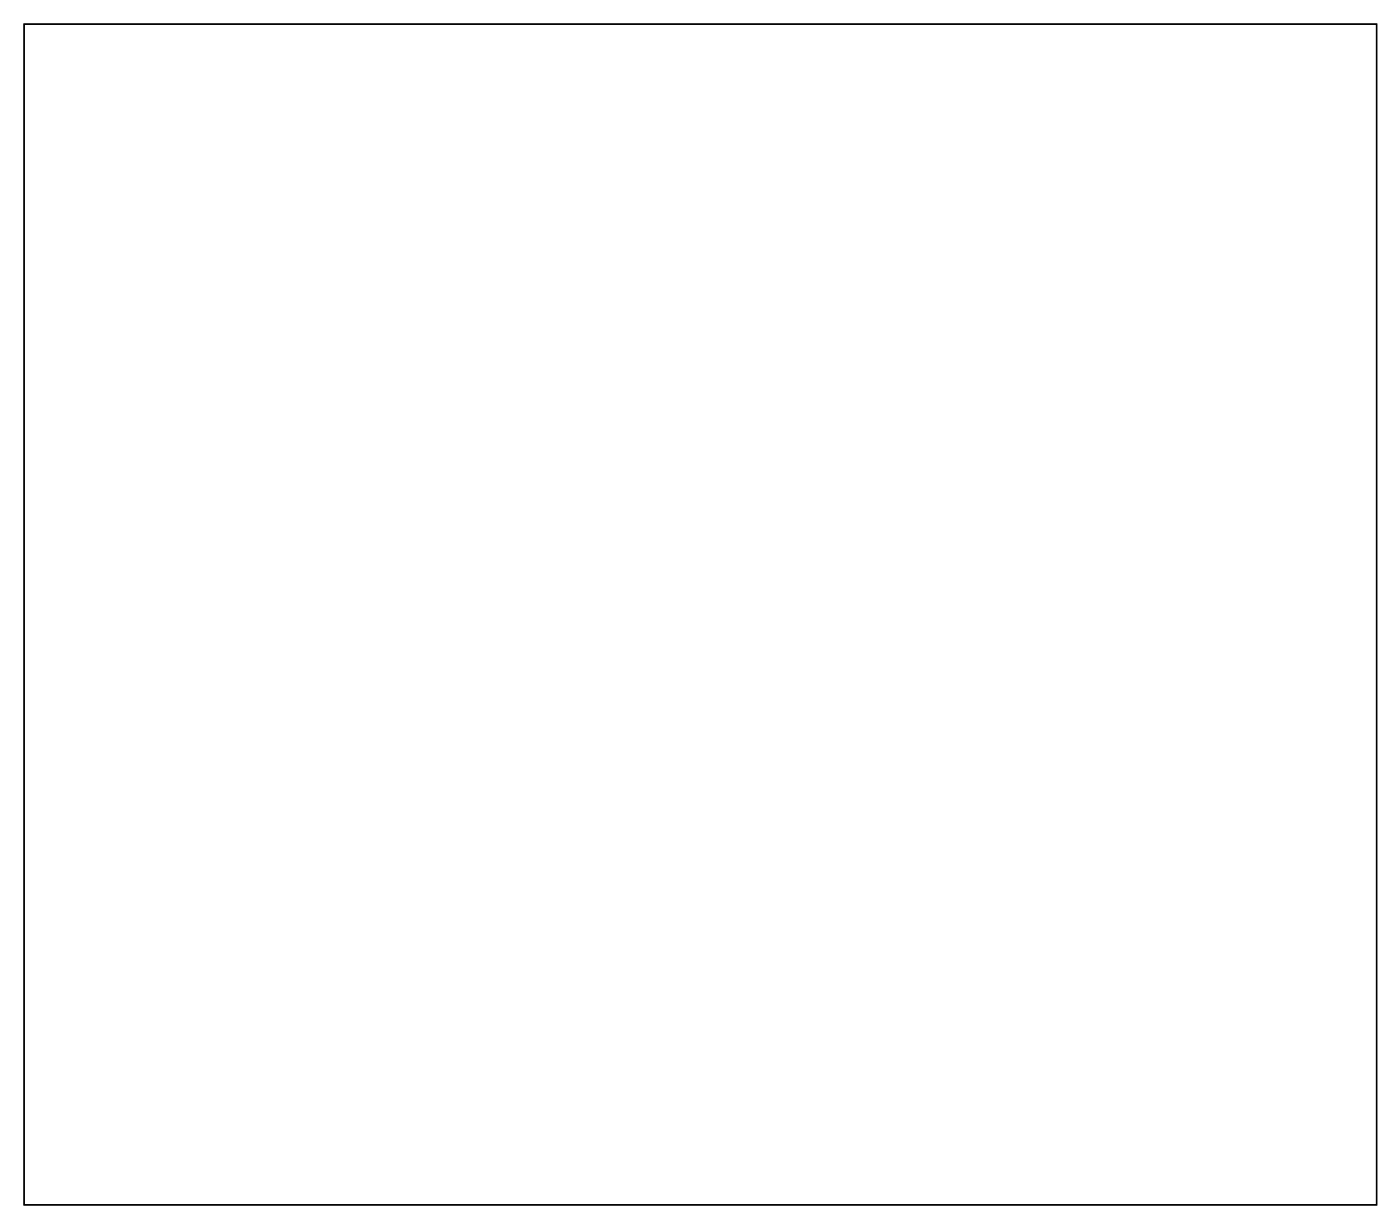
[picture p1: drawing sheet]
<svg xmlns="http://www.w3.org/2000/svg" width="211mm" height="185mm" viewBox="0 0 211 185" stroke-linecap="round" stroke-linejoin="round" font-family="sans-serif">
<path d="M3.6 3.6h203.8v177.8h-203.8z" fill="none" stroke="#000" stroke-width=".2"/>
<path d="M3.6 3.6h203.8v177.8h-203.8zM3.6 3.6v177.8h203.8v-177.8z" fill="#000"/>
<circle cx="108.5" cy="119.5" r=".53" fill="#fff"/>
<circle cx="108.5" cy="119.5" r=".53" fill="none" stroke="#fff" stroke-width=".51"/>
<path d="M107.3 119l.5-.1h1.3a.66 .66 0 0 1 .7 .6 .66 .66 0 0 1-.7 .7h-1.3a.66 .66 0 0 1-.6-.4 .66 .66 0 0 1 .1-.8zM108.1 119.5a.41 .41 0 0 0 .8 0 .41 .41 0 0 0-.8 0z" fill="#fff"/>
<g fill="none" stroke="#fff" stroke-width=".25">
<path d="M107.3 119l.5-.1h1.3a.66 .66 0 0 1 .7 .6 .66 .66 0 0 1-.7 .7h-1.3a.66 .66 0 0 1-.6-.4 .66 .66 0 0 1 .1-.8z"/>
<circle cx="108.5" cy="119.5" r=".41"/>
</g>
<circle cx="108.5" cy="122.1" r=".53" fill="#fff"/>
<circle cx="108.5" cy="122.1" r=".53" fill="none" stroke="#fff" stroke-width=".51"/>
<path d="M107.3 121.6l.5-.2h1.3a.66 .66 0 0 1 .7 .7 .66 .66 0 0 1-.7 .6h-1.3a.66 .66 0 0 1-.6-.4 .66 .66 0 0 1 .1-.7zM108.1 122.1a.41 .41 0 0 0 .8 0 .41 .41 0 0 0-.8 0z" fill="#fff"/>
<g fill="none" stroke="#fff" stroke-width=".25">
<path d="M107.3 121.6l.5-.2h1.3a.66 .66 0 0 1 .7 .7 .66 .66 0 0 1-.7 .6h-1.3a.66 .66 0 0 1-.6-.4 .66 .66 0 0 1 .1-.7z"/>
<circle cx="108.5" cy="122.1" r=".41"/>
</g>
<circle cx="108.5" cy="124.6" r=".53" fill="#fff"/>
<circle cx="108.5" cy="124.6" r=".53" fill="none" stroke="#fff" stroke-width=".51"/>
<path d="M107.3 124.1l.5-.2h1.3a.66 .66 0 0 1 .7 .7 .66 .66 0 0 1-.7 .7h-1.3a.66 .66 0 0 1-.6-.5 .66 .66 0 0 1 .1-.7zM108.1 124.6a.41 .41 0 0 0 .8 0 .41 .41 0 0 0-.8 0z" fill="#fff"/>
<g fill="none" stroke="#fff" stroke-width=".25">
<path d="M107.3 124.1l.5-.2h1.3a.66 .66 0 0 1 .7 .7 .66 .66 0 0 1-.7 .7h-1.3a.66 .66 0 0 1-.6-.5 .66 .66 0 0 1 .1-.7z"/>
<circle cx="108.5" cy="124.6" r=".41"/>
</g>
<circle cx="108.5" cy="127.1" r=".53" fill="#fff"/>
<circle cx="108.5" cy="127.1" r=".53" fill="none" stroke="#fff" stroke-width=".51"/>
<path d="M107.3 126.7l.5-.2h1.3a.66 .66 0 0 1 .7 .6 .66 .66 0 0 1-.7 .7h-1.3a.66 .66 0 0 1-.6-.4 .66 .66 0 0 1 .1-.7zM108.1 127.1a.41 .41 0 0 0 .8 0 .41 .41 0 0 0-.8 0z" fill="#fff"/>
<g fill="none" stroke="#fff" stroke-width=".25">
<path d="M107.3 126.7l.5-.2h1.3a.66 .66 0 0 1 .7 .6 .66 .66 0 0 1-.7 .7h-1.3a.66 .66 0 0 1-.6-.4 .66 .66 0 0 1 .1-.7z"/>
<circle cx="108.5" cy="127.1" r=".41"/>
</g>
<circle cx="108.5" cy="129.7" r=".53" fill="#fff"/>
<circle cx="108.5" cy="129.7" r=".53" fill="none" stroke="#fff" stroke-width=".51"/>
<path d="M107.3 129.2l.5-.2h1.3a.66 .66 0 0 1 .7 .7 .66 .66 0 0 1-.7 .6h-1.3a.66 .66 0 0 1-.6-.4 .66 .66 0 0 1 .1-.7zM108.1 129.7a.41 .41 0 0 0 .8 0 .41 .41 0 0 0-.8 0z" fill="#fff"/>
<g fill="none" stroke="#fff" stroke-width=".25">
<path d="M107.3 129.2l.5-.2h1.3a.66 .66 0 0 1 .7 .7 .66 .66 0 0 1-.7 .6h-1.3a.66 .66 0 0 1-.6-.4 .66 .66 0 0 1 .1-.7z"/>
<circle cx="108.5" cy="129.7" r=".41"/>
</g>
<circle cx="108.5" cy="132.2" r=".53" fill="#fff"/>
<circle cx="108.5" cy="132.2" r=".53" fill="none" stroke="#fff" stroke-width=".51"/>
<path d="M107.3 131.7l.5-.1h1.3a.66 .66 0 0 1 .7 .6 .66 .66 0 0 1-.7 .7h-1.3a.66 .66 0 0 1-.6-.4 .66 .66 0 0 1 .1-.8zM108.1 132.2a.41 .41 0 0 0 .8 0 .41 .41 0 0 0-.8 0z" fill="#fff"/>
<g fill="none" stroke="#fff" stroke-width=".25">
<path d="M107.3 131.7l.5-.1h1.3a.66 .66 0 0 1 .7 .6 .66 .66 0 0 1-.7 .7h-1.3a.66 .66 0 0 1-.6-.4 .66 .66 0 0 1 .1-.8z"/>
<circle cx="108.5" cy="132.2" r=".41"/>
</g>
<circle cx="108.5" cy="134.8" r=".53" fill="#fff"/>
<circle cx="108.5" cy="134.8" r=".53" fill="none" stroke="#fff" stroke-width=".51"/>
<path d="M107.3 134.3l.5-.2h1.3a.66 .66 0 0 1 .7 .7 .66 .66 0 0 1-.7 .6h-1.3a.66 .66 0 0 1-.6-.4 .66 .66 0 0 1 .1-.7zM108.1 134.8a.41 .41 0 0 0 .8 0 .41 .41 0 0 0-.8 0z" fill="#fff"/>
<g fill="none" stroke="#fff" stroke-width=".25">
<path d="M107.3 134.3l.5-.2h1.3a.66 .66 0 0 1 .7 .7 .66 .66 0 0 1-.7 .6h-1.3a.66 .66 0 0 1-.6-.4 .66 .66 0 0 1 .1-.7z"/>
<circle cx="108.5" cy="134.8" r=".41"/>
</g>
<circle cx="108.5" cy="137.3" r=".53" fill="#fff"/>
<circle cx="108.5" cy="137.3" r=".53" fill="none" stroke="#fff" stroke-width=".51"/>
<path d="M107.3 136.8l.5-.2h1.3a.66 .66 0 0 1 .7 .7 .66 .66 0 0 1-.7 .7h-1.3a.66 .66 0 0 1-.6-.5 .66 .66 0 0 1 .1-.7zM108.1 137.3a.41 .41 0 0 0 .8 0 .41 .41 0 0 0-.8 0z" fill="#fff"/>
<g fill="none" stroke="#fff" stroke-width=".25">
<path d="M107.3 136.8l.5-.2h1.3a.66 .66 0 0 1 .7 .7 .66 .66 0 0 1-.7 .7h-1.3a.66 .66 0 0 1-.6-.5 .66 .66 0 0 1 .1-.7z"/>
<circle cx="108.5" cy="137.3" r=".41"/>
</g>
<circle cx="116.1" cy="137.3" r=".53" fill="#fff"/>
<circle cx="116.1" cy="137.3" r=".53" fill="none" stroke="#fff" stroke-width=".51"/>
<path d="M115 136.8l.4-.2h1.3a.66 .66 0 0 1 .7 .7 .66 .66 0 0 1-.7 .7h-1.3a.66 .66 0 0 1-.6-.5 .66 .66 0 0 1 .2-.7zM115.7 137.3a.41 .41 0 0 0 .8 0 .41 .41 0 0 0-.8 0z" fill="#fff"/>
<g fill="none" stroke="#fff" stroke-width=".25">
<path d="M115 136.8l.4-.2h1.3a.66 .66 0 0 1 .7 .7 .66 .66 0 0 1-.7 .7h-1.3a.66 .66 0 0 1-.6-.5 .66 .66 0 0 1 .2-.7z"/>
<circle cx="116.1" cy="137.3" r=".41"/>
</g>
<circle cx="116.1" cy="134.8" r=".53" fill="#fff"/>
<circle cx="116.1" cy="134.8" r=".53" fill="none" stroke="#fff" stroke-width=".51"/>
<path d="M115 134.3l.4-.2h1.3a.66 .66 0 0 1 .7 .7 .66 .66 0 0 1-.7 .6h-1.3a.66 .66 0 0 1-.6-.4 .66 .66 0 0 1 .2-.7zM115.7 134.8a.41 .41 0 0 0 .8 0 .41 .41 0 0 0-.8 0z" fill="#fff"/>
<g fill="none" stroke="#fff" stroke-width=".25">
<path d="M115 134.3l.4-.2h1.3a.66 .66 0 0 1 .7 .7 .66 .66 0 0 1-.7 .6h-1.3a.66 .66 0 0 1-.6-.4 .66 .66 0 0 1 .2-.7z"/>
<circle cx="116.1" cy="134.8" r=".41"/>
</g>
<circle cx="116.1" cy="132.2" r=".53" fill="#fff"/>
<circle cx="116.1" cy="132.2" r=".53" fill="none" stroke="#fff" stroke-width=".51"/>
<path d="M115 131.7l.4-.1h1.3a.66 .66 0 0 1 .7 .6 .66 .66 0 0 1-.7 .7h-1.3a.66 .66 0 0 1-.6-.4 .66 .66 0 0 1 .2-.8zM115.7 132.2a.41 .41 0 0 0 .8 0 .41 .41 0 0 0-.8 0z" fill="#fff"/>
<g fill="none" stroke="#fff" stroke-width=".25">
<path d="M115 131.7l.4-.1h1.3a.66 .66 0 0 1 .7 .6 .66 .66 0 0 1-.7 .7h-1.3a.66 .66 0 0 1-.6-.4 .66 .66 0 0 1 .2-.8z"/>
<circle cx="116.1" cy="132.2" r=".41"/>
</g>
<circle cx="116.1" cy="129.7" r=".53" fill="#fff"/>
<circle cx="116.1" cy="129.7" r=".53" fill="none" stroke="#fff" stroke-width=".51"/>
<path d="M115 129.2l.4-.2h1.3a.66 .66 0 0 1 .7 .7 .66 .66 0 0 1-.7 .6h-1.3a.66 .66 0 0 1-.6-.4 .66 .66 0 0 1 .2-.7zM115.7 129.7a.41 .41 0 0 0 .8 0 .41 .41 0 0 0-.8 0z" fill="#fff"/>
<g fill="none" stroke="#fff" stroke-width=".25">
<path d="M115 129.2l.4-.2h1.3a.66 .66 0 0 1 .7 .7 .66 .66 0 0 1-.7 .6h-1.3a.66 .66 0 0 1-.6-.4 .66 .66 0 0 1 .2-.7z"/>
<circle cx="116.1" cy="129.7" r=".41"/>
</g>
<circle cx="116.1" cy="127.1" r=".53" fill="#fff"/>
<circle cx="116.1" cy="127.1" r=".53" fill="none" stroke="#fff" stroke-width=".51"/>
<path d="M115 126.7l.4-.2h1.3a.66 .66 0 0 1 .7 .6 .66 .66 0 0 1-.7 .7h-1.3a.66 .66 0 0 1-.6-.4 .66 .66 0 0 1 .2-.7zM115.7 127.1a.41 .41 0 0 0 .8 0 .41 .41 0 0 0-.8 0z" fill="#fff"/>
<g fill="none" stroke="#fff" stroke-width=".25">
<path d="M115 126.7l.4-.2h1.3a.66 .66 0 0 1 .7 .6 .66 .66 0 0 1-.7 .7h-1.3a.66 .66 0 0 1-.6-.4 .66 .66 0 0 1 .2-.7z"/>
<circle cx="116.1" cy="127.1" r=".41"/>
</g>
<circle cx="116.1" cy="124.6" r=".53" fill="#fff"/>
<circle cx="116.1" cy="124.6" r=".53" fill="none" stroke="#fff" stroke-width=".51"/>
<path d="M115 124.1l.4-.2h1.3a.66 .66 0 0 1 .7 .7 .66 .66 0 0 1-.7 .7h-1.3a.66 .66 0 0 1-.6-.5 .66 .66 0 0 1 .2-.7zM115.7 124.6a.41 .41 0 0 0 .8 0 .41 .41 0 0 0-.8 0z" fill="#fff"/>
<g fill="none" stroke="#fff" stroke-width=".25">
<path d="M115 124.1l.4-.2h1.3a.66 .66 0 0 1 .7 .7 .66 .66 0 0 1-.7 .7h-1.3a.66 .66 0 0 1-.6-.5 .66 .66 0 0 1 .2-.7z"/>
<circle cx="116.1" cy="124.6" r=".41"/>
</g>
<circle cx="116.1" cy="122.1" r=".53" fill="#fff"/>
<circle cx="116.1" cy="122.1" r=".53" fill="none" stroke="#fff" stroke-width=".51"/>
<path d="M115 121.6l.4-.2h1.3a.66 .66 0 0 1 .7 .7 .66 .66 0 0 1-.7 .6h-1.3a.66 .66 0 0 1-.6-.4 .66 .66 0 0 1 .2-.7zM115.7 122.1a.41 .41 0 0 0 .8 0 .41 .41 0 0 0-.8 0z" fill="#fff"/>
<g fill="none" stroke="#fff" stroke-width=".25">
<path d="M115 121.6l.4-.2h1.3a.66 .66 0 0 1 .7 .7 .66 .66 0 0 1-.7 .6h-1.3a.66 .66 0 0 1-.6-.4 .66 .66 0 0 1 .2-.7z"/>
<circle cx="116.1" cy="122.1" r=".41"/>
</g>
<circle cx="116.1" cy="119.5" r=".53" fill="#fff"/>
<circle cx="116.1" cy="119.5" r=".53" fill="none" stroke="#fff" stroke-width=".51"/>
<path d="M115 119l.4-.1h1.3a.66 .66 0 0 1 .7 .6 .66 .66 0 0 1-.7 .7h-1.3a.66 .66 0 0 1-.6-.4 .66 .66 0 0 1 .2-.8zM115.7 119.5a.41 .41 0 0 0 .8 0 .41 .41 0 0 0-.8 0z" fill="#fff"/>
<g fill="none" stroke="#fff" stroke-width=".25">
<path d="M115 119l.4-.1h1.3a.66 .66 0 0 1 .7 .6 .66 .66 0 0 1-.7 .7h-1.3a.66 .66 0 0 1-.6-.4 .66 .66 0 0 1 .2-.8z"/>
<circle cx="116.1" cy="119.5" r=".41"/>
</g>
<circle cx="108.5" cy="86.5" r=".53" fill="#fff"/>
<circle cx="108.5" cy="86.5" r=".53" fill="none" stroke="#fff" stroke-width=".51"/>
<path d="M107.3 86l.5-.2h1.3a.66 .66 0 0 1 .7 .7 .66 .66 0 0 1-.7 .7h-1.3a.66 .66 0 0 1-.6-.5 .66 .66 0 0 1 .1-.7zM108.1 86.5a.41 .41 0 0 0 .8 0 .41 .41 0 0 0-.8 0z" fill="#fff"/>
<g fill="none" stroke="#fff" stroke-width=".25">
<path d="M107.3 86l.5-.2h1.3a.66 .66 0 0 1 .7 .7 .66 .66 0 0 1-.7 .7h-1.3a.66 .66 0 0 1-.6-.5 .66 .66 0 0 1 .1-.7z"/>
<circle cx="108.5" cy="86.5" r=".41"/>
</g>
<circle cx="108.5" cy="89" r=".53" fill="#fff"/>
<circle cx="108.5" cy="89" r=".53" fill="none" stroke="#fff" stroke-width=".51"/>
<path d="M107.3 88.6l.5-.2h1.3a.66 .66 0 0 1 .7 .6 .66 .66 0 0 1-.7 .7h-1.3a.66 .66 0 0 1-.6-.4 .66 .66 0 0 1 .1-.7zM108.1 89a.41 .41 0 0 0 .8 0 .41 .41 0 0 0-.8 0z" fill="#fff"/>
<g fill="none" stroke="#fff" stroke-width=".25">
<path d="M107.3 88.6l.5-.2h1.3a.66 .66 0 0 1 .7 .6 .66 .66 0 0 1-.7 .7h-1.3a.66 .66 0 0 1-.6-.4 .66 .66 0 0 1 .1-.7z"/>
<circle cx="108.5" cy="89" r=".41"/>
</g>
<circle cx="108.5" cy="91.6" r=".53" fill="#fff"/>
<circle cx="108.5" cy="91.6" r=".53" fill="none" stroke="#fff" stroke-width=".51"/>
<path d="M107.3 91.1l.5-.2h1.3a.66 .66 0 0 1 .7 .7 .66 .66 0 0 1-.7 .6h-1.3a.66 .66 0 0 1-.6-.4 .66 .66 0 0 1 .1-.7zM108.1 91.6a.41 .41 0 0 0 .8 0 .41 .41 0 0 0-.8 0z" fill="#fff"/>
<g fill="none" stroke="#fff" stroke-width=".25">
<path d="M107.3 91.1l.5-.2h1.3a.66 .66 0 0 1 .7 .7 .66 .66 0 0 1-.7 .6h-1.3a.66 .66 0 0 1-.6-.4 .66 .66 0 0 1 .1-.7z"/>
<circle cx="108.5" cy="91.6" r=".41"/>
</g>
<circle cx="108.5" cy="94.1" r=".53" fill="#fff"/>
<circle cx="108.5" cy="94.1" r=".53" fill="none" stroke="#fff" stroke-width=".51"/>
<path d="M107.3 93.6l.5-.1h1.3a.66 .66 0 0 1 .7 .6 .66 .66 0 0 1-.7 .7h-1.3a.66 .66 0 0 1-.6-.4 .66 .66 0 0 1 .1-.8zM108.1 94.1a.41 .41 0 0 0 .8 0 .41 .41 0 0 0-.8 0z" fill="#fff"/>
<g fill="none" stroke="#fff" stroke-width=".25">
<path d="M107.3 93.6l.5-.1h1.3a.66 .66 0 0 1 .7 .6 .66 .66 0 0 1-.7 .7h-1.3a.66 .66 0 0 1-.6-.4 .66 .66 0 0 1 .1-.8z"/>
<circle cx="108.5" cy="94.1" r=".41"/>
</g>
<circle cx="108.5" cy="96.7" r=".53" fill="#fff"/>
<circle cx="108.5" cy="96.7" r=".53" fill="none" stroke="#fff" stroke-width=".51"/>
<path d="M107.3 96.2l.5-.2h1.3a.66 .66 0 0 1 .7 .7 .66 .66 0 0 1-.7 .6h-1.3a.66 .66 0 0 1-.6-.4 .66 .66 0 0 1 .1-.7zM108.1 96.7a.41 .41 0 0 0 .8 0 .41 .41 0 0 0-.8 0z" fill="#fff"/>
<g fill="none" stroke="#fff" stroke-width=".25">
<path d="M107.3 96.2l.5-.2h1.3a.66 .66 0 0 1 .7 .7 .66 .66 0 0 1-.7 .6h-1.3a.66 .66 0 0 1-.6-.4 .66 .66 0 0 1 .1-.7z"/>
<circle cx="108.5" cy="96.7" r=".41"/>
</g>
<circle cx="108.5" cy="99.2" r=".53" fill="#fff"/>
<circle cx="108.5" cy="99.2" r=".53" fill="none" stroke="#fff" stroke-width=".51"/>
<path d="M107.3 98.7l.5-.2h1.3a.66 .66 0 0 1 .7 .7 .66 .66 0 0 1-.7 .7h-1.3a.66 .66 0 0 1-.6-.5 .66 .66 0 0 1 .1-.7zM108.1 99.2a.41 .41 0 0 0 .8 0 .41 .41 0 0 0-.8 0z" fill="#fff"/>
<g fill="none" stroke="#fff" stroke-width=".25">
<path d="M107.3 98.7l.5-.2h1.3a.66 .66 0 0 1 .7 .7 .66 .66 0 0 1-.7 .7h-1.3a.66 .66 0 0 1-.6-.5 .66 .66 0 0 1 .1-.7z"/>
<circle cx="108.5" cy="99.2" r=".41"/>
</g>
<circle cx="108.5" cy="101.7" r=".53" fill="#fff"/>
<circle cx="108.5" cy="101.7" r=".53" fill="none" stroke="#fff" stroke-width=".51"/>
<path d="M107.3 101.3l.5-.2h1.3a.66 .66 0 0 1 .7 .6 .66 .66 0 0 1-.7 .7h-1.3a.66 .66 0 0 1-.6-.4 .66 .66 0 0 1 .1-.7zM108.1 101.7a.41 .41 0 0 0 .8 0 .41 .41 0 0 0-.8 0z" fill="#fff"/>
<g fill="none" stroke="#fff" stroke-width=".25">
<path d="M107.3 101.3l.5-.2h1.3a.66 .66 0 0 1 .7 .6 .66 .66 0 0 1-.7 .7h-1.3a.66 .66 0 0 1-.6-.4 .66 .66 0 0 1 .1-.7z"/>
<circle cx="108.5" cy="101.7" r=".41"/>
</g>
<circle cx="108.5" cy="104.3" r=".53" fill="#fff"/>
<circle cx="108.5" cy="104.3" r=".53" fill="none" stroke="#fff" stroke-width=".51"/>
<path d="M107.3 103.8l.5-.2h1.3a.66 .66 0 0 1 .7 .7 .66 .66 0 0 1-.7 .6h-1.3a.66 .66 0 0 1-.6-.4 .66 .66 0 0 1 .1-.7zM108.1 104.3a.41 .41 0 0 0 .8 0 .41 .41 0 0 0-.8 0z" fill="#fff"/>
<g fill="none" stroke="#fff" stroke-width=".25">
<path d="M107.3 103.8l.5-.2h1.3a.66 .66 0 0 1 .7 .7 .66 .66 0 0 1-.7 .6h-1.3a.66 .66 0 0 1-.6-.4 .66 .66 0 0 1 .1-.7z"/>
<circle cx="108.5" cy="104.3" r=".41"/>
</g>
<circle cx="116.1" cy="104.3" r=".53" fill="#fff"/>
<circle cx="116.1" cy="104.3" r=".53" fill="none" stroke="#fff" stroke-width=".51"/>
<path d="M115 103.8l.4-.2h1.3a.66 .66 0 0 1 .7 .7 .66 .66 0 0 1-.7 .6h-1.3a.66 .66 0 0 1-.6-.4 .66 .66 0 0 1 .2-.7zM115.7 104.3a.41 .41 0 0 0 .8 0 .41 .41 0 0 0-.8 0z" fill="#fff"/>
<g fill="none" stroke="#fff" stroke-width=".25">
<path d="M115 103.8l.4-.2h1.3a.66 .66 0 0 1 .7 .7 .66 .66 0 0 1-.7 .6h-1.3a.66 .66 0 0 1-.6-.4 .66 .66 0 0 1 .2-.7z"/>
<circle cx="116.1" cy="104.3" r=".41"/>
</g>
<circle cx="116.1" cy="101.7" r=".53" fill="#fff"/>
<circle cx="116.1" cy="101.7" r=".53" fill="none" stroke="#fff" stroke-width=".51"/>
<path d="M115 101.3l.4-.2h1.3a.66 .66 0 0 1 .7 .6 .66 .66 0 0 1-.7 .7h-1.3a.66 .66 0 0 1-.6-.4 .66 .66 0 0 1 .2-.7zM115.7 101.7a.41 .41 0 0 0 .8 0 .41 .41 0 0 0-.8 0z" fill="#fff"/>
<g fill="none" stroke="#fff" stroke-width=".25">
<path d="M115 101.3l.4-.2h1.3a.66 .66 0 0 1 .7 .6 .66 .66 0 0 1-.7 .7h-1.3a.66 .66 0 0 1-.6-.4 .66 .66 0 0 1 .2-.7z"/>
<circle cx="116.1" cy="101.7" r=".41"/>
</g>
<circle cx="116.1" cy="99.2" r=".53" fill="#fff"/>
<circle cx="116.1" cy="99.2" r=".53" fill="none" stroke="#fff" stroke-width=".51"/>
<path d="M115 98.7l.4-.2h1.3a.66 .66 0 0 1 .7 .7 .66 .66 0 0 1-.7 .7h-1.3a.66 .66 0 0 1-.6-.5 .66 .66 0 0 1 .2-.7zM115.7 99.2a.41 .41 0 0 0 .8 0 .41 .41 0 0 0-.8 0z" fill="#fff"/>
<g fill="none" stroke="#fff" stroke-width=".25">
<path d="M115 98.7l.4-.2h1.3a.66 .66 0 0 1 .7 .7 .66 .66 0 0 1-.7 .7h-1.3a.66 .66 0 0 1-.6-.5 .66 .66 0 0 1 .2-.7z"/>
<circle cx="116.1" cy="99.2" r=".41"/>
</g>
<circle cx="116.1" cy="96.7" r=".53" fill="#fff"/>
<circle cx="116.1" cy="96.7" r=".53" fill="none" stroke="#fff" stroke-width=".51"/>
<path d="M115 96.2l.4-.2h1.3a.66 .66 0 0 1 .7 .7 .66 .66 0 0 1-.7 .6h-1.3a.66 .66 0 0 1-.6-.4 .66 .66 0 0 1 .2-.7zM115.7 96.7a.41 .41 0 0 0 .8 0 .41 .41 0 0 0-.8 0z" fill="#fff"/>
<g fill="none" stroke="#fff" stroke-width=".25">
<path d="M115 96.2l.4-.2h1.3a.66 .66 0 0 1 .7 .7 .66 .66 0 0 1-.7 .6h-1.3a.66 .66 0 0 1-.6-.4 .66 .66 0 0 1 .2-.7z"/>
<circle cx="116.1" cy="96.7" r=".41"/>
</g>
<circle cx="116.1" cy="94.1" r=".53" fill="#fff"/>
<circle cx="116.1" cy="94.1" r=".53" fill="none" stroke="#fff" stroke-width=".51"/>
<path d="M115 93.6l.4-.1h1.3a.66 .66 0 0 1 .7 .6 .66 .66 0 0 1-.7 .7h-1.3a.66 .66 0 0 1-.6-.4 .66 .66 0 0 1 .2-.8zM115.7 94.1a.41 .41 0 0 0 .8 0 .41 .41 0 0 0-.8 0z" fill="#fff"/>
<g fill="none" stroke="#fff" stroke-width=".25">
<path d="M115 93.6l.4-.1h1.3a.66 .66 0 0 1 .7 .6 .66 .66 0 0 1-.7 .7h-1.3a.66 .66 0 0 1-.6-.4 .66 .66 0 0 1 .2-.8z"/>
<circle cx="116.1" cy="94.1" r=".41"/>
</g>
<circle cx="116.1" cy="91.6" r=".53" fill="#fff"/>
<circle cx="116.1" cy="91.6" r=".53" fill="none" stroke="#fff" stroke-width=".51"/>
<path d="M115 91.1l.4-.2h1.3a.66 .66 0 0 1 .7 .7 .66 .66 0 0 1-.7 .6h-1.3a.66 .66 0 0 1-.6-.4 .66 .66 0 0 1 .2-.7zM115.7 91.6a.41 .41 0 0 0 .8 0 .41 .41 0 0 0-.8 0z" fill="#fff"/>
<g fill="none" stroke="#fff" stroke-width=".25">
<path d="M115 91.1l.4-.2h1.3a.66 .66 0 0 1 .7 .7 .66 .66 0 0 1-.7 .6h-1.3a.66 .66 0 0 1-.6-.4 .66 .66 0 0 1 .2-.7z"/>
<circle cx="116.1" cy="91.6" r=".41"/>
</g>
<circle cx="116.1" cy="89" r=".53" fill="#fff"/>
<circle cx="116.1" cy="89" r=".53" fill="none" stroke="#fff" stroke-width=".51"/>
<path d="M115 88.6l.4-.2h1.3a.66 .66 0 0 1 .7 .6 .66 .66 0 0 1-.7 .7h-1.3a.66 .66 0 0 1-.6-.4 .66 .66 0 0 1 .2-.7zM115.7 89a.41 .41 0 0 0 .8 0 .41 .41 0 0 0-.8 0z" fill="#fff"/>
<g fill="none" stroke="#fff" stroke-width=".25">
<path d="M115 88.6l.4-.2h1.3a.66 .66 0 0 1 .7 .6 .66 .66 0 0 1-.7 .7h-1.3a.66 .66 0 0 1-.6-.4 .66 .66 0 0 1 .2-.7z"/>
<circle cx="116.1" cy="89" r=".41"/>
</g>
<circle cx="116.1" cy="86.5" r=".53" fill="#fff"/>
<circle cx="116.1" cy="86.5" r=".53" fill="none" stroke="#fff" stroke-width=".51"/>
<path d="M115 86l.4-.2h1.3a.66 .66 0 0 1 .7 .7 .66 .66 0 0 1-.7 .7h-1.3a.66 .66 0 0 1-.6-.5 .66 .66 0 0 1 .2-.7zM115.7 86.5a.41 .41 0 0 0 .8 0 .41 .41 0 0 0-.8 0z" fill="#fff"/>
<g fill="none" stroke="#fff" stroke-width=".25">
<path d="M115 86l.4-.2h1.3a.66 .66 0 0 1 .7 .7 .66 .66 0 0 1-.7 .7h-1.3a.66 .66 0 0 1-.6-.5 .66 .66 0 0 1 .2-.7z"/>
<circle cx="116.1" cy="86.5" r=".41"/>
</g>
<circle cx="108.5" cy="58.6" r=".53" fill="#fff"/>
<circle cx="108.5" cy="58.6" r=".53" fill="none" stroke="#fff" stroke-width=".51"/>
<path d="M107.3 58.1l.5-.2h1.3a.66 .66 0 0 1 .7 .7 .66 .66 0 0 1-.7 .6h-1.3a.66 .66 0 0 1-.6-.4 .66 .66 0 0 1 .1-.7zM108.1 58.6a.41 .41 0 0 0 .8 0 .41 .41 0 0 0-.8 0z" fill="#fff"/>
<g fill="none" stroke="#fff" stroke-width=".25">
<path d="M107.3 58.1l.5-.2h1.3a.66 .66 0 0 1 .7 .7 .66 .66 0 0 1-.7 .6h-1.3a.66 .66 0 0 1-.6-.4 .66 .66 0 0 1 .1-.7z"/>
<circle cx="108.5" cy="58.6" r=".41"/>
</g>
<circle cx="108.5" cy="61.1" r=".53" fill="#fff"/>
<circle cx="108.5" cy="61.1" r=".53" fill="none" stroke="#fff" stroke-width=".51"/>
<path d="M107.3 60.6l.5-.2h1.3a.66 .66 0 0 1 .7 .7 .66 .66 0 0 1-.7 .7h-1.3a.66 .66 0 0 1-.6-.5 .66 .66 0 0 1 .1-.7zM108.1 61.1a.41 .41 0 0 0 .8 0 .41 .41 0 0 0-.8 0z" fill="#fff"/>
<g fill="none" stroke="#fff" stroke-width=".25">
<path d="M107.3 60.6l.5-.2h1.3a.66 .66 0 0 1 .7 .7 .66 .66 0 0 1-.7 .7h-1.3a.66 .66 0 0 1-.6-.5 .66 .66 0 0 1 .1-.7z"/>
<circle cx="108.5" cy="61.1" r=".41"/>
</g>
<circle cx="108.5" cy="63.6" r=".53" fill="#fff"/>
<circle cx="108.5" cy="63.6" r=".53" fill="none" stroke="#fff" stroke-width=".51"/>
<path d="M107.3 63.2l.5-.2h1.3a.66 .66 0 0 1 .7 .6 .66 .66 0 0 1-.7 .7h-1.3a.66 .66 0 0 1-.6-.4 .66 .66 0 0 1 .1-.7zM108.1 63.6a.41 .41 0 0 0 .8 0 .41 .41 0 0 0-.8 0z" fill="#fff"/>
<g fill="none" stroke="#fff" stroke-width=".25">
<path d="M107.3 63.2l.5-.2h1.3a.66 .66 0 0 1 .7 .6 .66 .66 0 0 1-.7 .7h-1.3a.66 .66 0 0 1-.6-.4 .66 .66 0 0 1 .1-.7z"/>
<circle cx="108.5" cy="63.6" r=".41"/>
</g>
<circle cx="108.5" cy="66.2" r=".53" fill="#fff"/>
<circle cx="108.5" cy="66.2" r=".53" fill="none" stroke="#fff" stroke-width=".51"/>
<path d="M107.3 65.7l.5-.2h1.3a.66 .66 0 0 1 .7 .7 .66 .66 0 0 1-.7 .6h-1.3a.66 .66 0 0 1-.6-.4 .66 .66 0 0 1 .1-.7zM108.1 66.2a.41 .41 0 0 0 .8 0 .41 .41 0 0 0-.8 0z" fill="#fff"/>
<g fill="none" stroke="#fff" stroke-width=".25">
<path d="M107.3 65.7l.5-.2h1.3a.66 .66 0 0 1 .7 .7 .66 .66 0 0 1-.7 .6h-1.3a.66 .66 0 0 1-.6-.4 .66 .66 0 0 1 .1-.7z"/>
<circle cx="108.5" cy="66.2" r=".41"/>
</g>
<circle cx="108.5" cy="68.7" r=".53" fill="#fff"/>
<circle cx="108.5" cy="68.7" r=".53" fill="none" stroke="#fff" stroke-width=".51"/>
<path d="M107.3 68.2l.5-.1h1.3a.66 .66 0 0 1 .7 .6 .66 .66 0 0 1-.7 .7h-1.3a.66 .66 0 0 1-.6-.4 .66 .66 0 0 1 .1-.8zM108.1 68.7a.41 .41 0 0 0 .8 0 .41 .41 0 0 0-.8 0z" fill="#fff"/>
<g fill="none" stroke="#fff" stroke-width=".25">
<path d="M107.3 68.2l.5-.1h1.3a.66 .66 0 0 1 .7 .6 .66 .66 0 0 1-.7 .7h-1.3a.66 .66 0 0 1-.6-.4 .66 .66 0 0 1 .1-.8z"/>
<circle cx="108.5" cy="68.7" r=".41"/>
</g>
<circle cx="108.5" cy="71.3" r=".53" fill="#fff"/>
<circle cx="108.5" cy="71.3" r=".53" fill="none" stroke="#fff" stroke-width=".51"/>
<path d="M107.3 70.8l.5-.2h1.3a.66 .66 0 0 1 .7 .7 .66 .66 0 0 1-.7 .6h-1.3a.66 .66 0 0 1-.6-.4 .66 .66 0 0 1 .1-.7zM108.1 71.3a.41 .41 0 0 0 .8 0 .41 .41 0 0 0-.8 0z" fill="#fff"/>
<g fill="none" stroke="#fff" stroke-width=".25">
<path d="M107.3 70.8l.5-.2h1.3a.66 .66 0 0 1 .7 .7 .66 .66 0 0 1-.7 .6h-1.3a.66 .66 0 0 1-.6-.4 .66 .66 0 0 1 .1-.7z"/>
<circle cx="108.5" cy="71.3" r=".41"/>
</g>
<circle cx="108.5" cy="73.8" r=".53" fill="#fff"/>
<circle cx="108.5" cy="73.8" r=".53" fill="none" stroke="#fff" stroke-width=".51"/>
<path d="M107.3 73.3l.5-.2h1.3a.66 .66 0 0 1 .7 .7 .66 .66 0 0 1-.7 .7h-1.3a.66 .66 0 0 1-.6-.5 .66 .66 0 0 1 .1-.7zM108.1 73.8a.41 .41 0 0 0 .8 0 .41 .41 0 0 0-.8 0z" fill="#fff"/>
<g fill="none" stroke="#fff" stroke-width=".25">
<path d="M107.3 73.3l.5-.2h1.3a.66 .66 0 0 1 .7 .7 .66 .66 0 0 1-.7 .7h-1.3a.66 .66 0 0 1-.6-.5 .66 .66 0 0 1 .1-.7z"/>
<circle cx="108.5" cy="73.8" r=".41"/>
</g>
<circle cx="108.5" cy="76.3" r=".53" fill="#fff"/>
<circle cx="108.5" cy="76.3" r=".53" fill="none" stroke="#fff" stroke-width=".51"/>
<path d="M107.3 75.9l.5-.2h1.3a.66 .66 0 0 1 .7 .6 .66 .66 0 0 1-.7 .7h-1.3a.66 .66 0 0 1-.6-.4 .66 .66 0 0 1 .1-.7zM108.1 76.3a.41 .41 0 0 0 .8 0 .41 .41 0 0 0-.8 0z" fill="#fff"/>
<g fill="none" stroke="#fff" stroke-width=".25">
<path d="M107.3 75.9l.5-.2h1.3a.66 .66 0 0 1 .7 .6 .66 .66 0 0 1-.7 .7h-1.3a.66 .66 0 0 1-.6-.4 .66 .66 0 0 1 .1-.7z"/>
<circle cx="108.5" cy="76.3" r=".41"/>
</g>
<circle cx="116.1" cy="76.3" r=".53" fill="#fff"/>
<circle cx="116.1" cy="76.3" r=".53" fill="none" stroke="#fff" stroke-width=".51"/>
<path d="M115 75.9l.4-.2h1.3a.66 .66 0 0 1 .7 .6 .66 .66 0 0 1-.7 .7h-1.3a.66 .66 0 0 1-.6-.4 .66 .66 0 0 1 .2-.7zM115.7 76.3a.41 .41 0 0 0 .8 0 .41 .41 0 0 0-.8 0z" fill="#fff"/>
<g fill="none" stroke="#fff" stroke-width=".25">
<path d="M115 75.9l.4-.2h1.3a.66 .66 0 0 1 .7 .6 .66 .66 0 0 1-.7 .7h-1.3a.66 .66 0 0 1-.6-.4 .66 .66 0 0 1 .2-.7z"/>
<circle cx="116.1" cy="76.3" r=".41"/>
</g>
<circle cx="116.1" cy="73.8" r=".53" fill="#fff"/>
<circle cx="116.1" cy="73.8" r=".53" fill="none" stroke="#fff" stroke-width=".51"/>
<path d="M115 73.3l.4-.2h1.3a.66 .66 0 0 1 .7 .7 .66 .66 0 0 1-.7 .7h-1.3a.66 .66 0 0 1-.6-.5 .66 .66 0 0 1 .2-.7zM115.7 73.8a.41 .41 0 0 0 .8 0 .41 .41 0 0 0-.8 0z" fill="#fff"/>
<g fill="none" stroke="#fff" stroke-width=".25">
<path d="M115 73.3l.4-.2h1.3a.66 .66 0 0 1 .7 .7 .66 .66 0 0 1-.7 .7h-1.3a.66 .66 0 0 1-.6-.5 .66 .66 0 0 1 .2-.7z"/>
<circle cx="116.1" cy="73.8" r=".41"/>
</g>
<circle cx="116.1" cy="71.3" r=".53" fill="#fff"/>
<circle cx="116.1" cy="71.3" r=".53" fill="none" stroke="#fff" stroke-width=".51"/>
<path d="M115 70.8l.4-.2h1.3a.66 .66 0 0 1 .7 .7 .66 .66 0 0 1-.7 .6h-1.3a.66 .66 0 0 1-.6-.4 .66 .66 0 0 1 .2-.7zM115.7 71.3a.41 .41 0 0 0 .8 0 .41 .41 0 0 0-.8 0z" fill="#fff"/>
<g fill="none" stroke="#fff" stroke-width=".25">
<path d="M115 70.8l.4-.2h1.3a.66 .66 0 0 1 .7 .7 .66 .66 0 0 1-.7 .6h-1.3a.66 .66 0 0 1-.6-.4 .66 .66 0 0 1 .2-.7z"/>
<circle cx="116.1" cy="71.3" r=".41"/>
</g>
<circle cx="116.1" cy="68.7" r=".53" fill="#fff"/>
<circle cx="116.1" cy="68.7" r=".53" fill="none" stroke="#fff" stroke-width=".51"/>
<path d="M115 68.2l.4-.1h1.3a.66 .66 0 0 1 .7 .6 .66 .66 0 0 1-.7 .7h-1.3a.66 .66 0 0 1-.6-.4 .66 .66 0 0 1 .2-.8zM115.7 68.7a.41 .41 0 0 0 .8 0 .41 .41 0 0 0-.8 0z" fill="#fff"/>
<g fill="none" stroke="#fff" stroke-width=".25">
<path d="M115 68.2l.4-.1h1.3a.66 .66 0 0 1 .7 .6 .66 .66 0 0 1-.7 .7h-1.3a.66 .66 0 0 1-.6-.4 .66 .66 0 0 1 .2-.8z"/>
<circle cx="116.1" cy="68.7" r=".41"/>
</g>
<circle cx="116.1" cy="66.2" r=".53" fill="#fff"/>
<circle cx="116.1" cy="66.2" r=".53" fill="none" stroke="#fff" stroke-width=".51"/>
<path d="M115 65.7l.4-.2h1.3a.66 .66 0 0 1 .7 .7 .66 .66 0 0 1-.7 .6h-1.3a.66 .66 0 0 1-.6-.4 .66 .66 0 0 1 .2-.7zM115.7 66.2a.41 .41 0 0 0 .8 0 .41 .41 0 0 0-.8 0z" fill="#fff"/>
<g fill="none" stroke="#fff" stroke-width=".25">
<path d="M115 65.7l.4-.2h1.3a.66 .66 0 0 1 .7 .7 .66 .66 0 0 1-.7 .6h-1.3a.66 .66 0 0 1-.6-.4 .66 .66 0 0 1 .2-.7z"/>
<circle cx="116.1" cy="66.2" r=".41"/>
</g>
<circle cx="116.1" cy="63.6" r=".53" fill="#fff"/>
<circle cx="116.1" cy="63.6" r=".53" fill="none" stroke="#fff" stroke-width=".51"/>
<path d="M115 63.2l.4-.2h1.3a.66 .66 0 0 1 .7 .6 .66 .66 0 0 1-.7 .7h-1.3a.66 .66 0 0 1-.6-.4 .66 .66 0 0 1 .2-.7zM115.7 63.6a.41 .41 0 0 0 .8 0 .41 .41 0 0 0-.8 0z" fill="#fff"/>
<g fill="none" stroke="#fff" stroke-width=".25">
<path d="M115 63.2l.4-.2h1.3a.66 .66 0 0 1 .7 .6 .66 .66 0 0 1-.7 .7h-1.3a.66 .66 0 0 1-.6-.4 .66 .66 0 0 1 .2-.7z"/>
<circle cx="116.1" cy="63.6" r=".41"/>
</g>
<circle cx="116.1" cy="61.1" r=".53" fill="#fff"/>
<circle cx="116.1" cy="61.1" r=".53" fill="none" stroke="#fff" stroke-width=".51"/>
<path d="M115 60.6l.4-.2h1.3a.66 .66 0 0 1 .7 .7 .66 .66 0 0 1-.7 .7h-1.3a.66 .66 0 0 1-.6-.5 .66 .66 0 0 1 .2-.7zM115.7 61.1a.41 .41 0 0 0 .8 0 .41 .41 0 0 0-.8 0z" fill="#fff"/>
<g fill="none" stroke="#fff" stroke-width=".25">
<path d="M115 60.6l.4-.2h1.3a.66 .66 0 0 1 .7 .7 .66 .66 0 0 1-.7 .7h-1.3a.66 .66 0 0 1-.6-.5 .66 .66 0 0 1 .2-.7z"/>
<circle cx="116.1" cy="61.1" r=".41"/>
</g>
<circle cx="116.1" cy="58.6" r=".53" fill="#fff"/>
<circle cx="116.1" cy="58.6" r=".53" fill="none" stroke="#fff" stroke-width=".51"/>
<path d="M115 58.1l.4-.2h1.3a.66 .66 0 0 1 .7 .7 .66 .66 0 0 1-.7 .6h-1.3a.66 .66 0 0 1-.6-.4 .66 .66 0 0 1 .2-.7zM115.7 58.6a.41 .41 0 0 0 .8 0 .41 .41 0 0 0-.8 0z" fill="#fff"/>
<g fill="none" stroke="#fff" stroke-width=".25">
<path d="M115 58.1l.4-.2h1.3a.66 .66 0 0 1 .7 .7 .66 .66 0 0 1-.7 .6h-1.3a.66 .66 0 0 1-.6-.4 .66 .66 0 0 1 .2-.7z"/>
<circle cx="116.1" cy="58.6" r=".41"/>
</g>
<circle cx="108.5" cy="33.2" r=".53" fill="#fff"/>
<circle cx="108.5" cy="33.2" r=".53" fill="none" stroke="#fff" stroke-width=".51"/>
<path d="M107.3 32.7l.5-.2h1.3a.66 .66 0 0 1 .7 .7 .66 .66 0 0 1-.7 .6h-1.3a.66 .66 0 0 1-.6-.4 .66 .66 0 0 1 .1-.7zM108.1 33.2a.41 .41 0 0 0 .8 0 .41 .41 0 0 0-.8 0z" fill="#fff"/>
<g fill="none" stroke="#fff" stroke-width=".25">
<path d="M107.3 32.7l.5-.2h1.3a.66 .66 0 0 1 .7 .7 .66 .66 0 0 1-.7 .6h-1.3a.66 .66 0 0 1-.6-.4 .66 .66 0 0 1 .1-.7z"/>
<circle cx="108.5" cy="33.2" r=".41"/>
</g>
<circle cx="108.5" cy="35.7" r=".53" fill="#fff"/>
<circle cx="108.5" cy="35.7" r=".53" fill="none" stroke="#fff" stroke-width=".51"/>
<path d="M107.3 35.2l.5-.2h1.3a.66 .66 0 0 1 .7 .7 .66 .66 0 0 1-.7 .7h-1.3a.66 .66 0 0 1-.6-.5 .66 .66 0 0 1 .1-.7zM108.1 35.7a.41 .41 0 0 0 .8 0 .41 .41 0 0 0-.8 0z" fill="#fff"/>
<g fill="none" stroke="#fff" stroke-width=".25">
<path d="M107.3 35.2l.5-.2h1.3a.66 .66 0 0 1 .7 .7 .66 .66 0 0 1-.7 .7h-1.3a.66 .66 0 0 1-.6-.5 .66 .66 0 0 1 .1-.7z"/>
<circle cx="108.5" cy="35.7" r=".41"/>
</g>
<circle cx="108.5" cy="38.2" r=".53" fill="#fff"/>
<circle cx="108.5" cy="38.2" r=".53" fill="none" stroke="#fff" stroke-width=".51"/>
<path d="M107.3 37.8l.5-.2h1.3a.66 .66 0 0 1 .7 .6 .66 .66 0 0 1-.7 .7h-1.3a.66 .66 0 0 1-.6-.4 .66 .66 0 0 1 .1-.7zM108.1 38.2a.41 .41 0 0 0 .8 0 .41 .41 0 0 0-.8 0z" fill="#fff"/>
<g fill="none" stroke="#fff" stroke-width=".25">
<path d="M107.3 37.8l.5-.2h1.3a.66 .66 0 0 1 .7 .6 .66 .66 0 0 1-.7 .7h-1.3a.66 .66 0 0 1-.6-.4 .66 .66 0 0 1 .1-.7z"/>
<circle cx="108.5" cy="38.2" r=".41"/>
</g>
<circle cx="108.5" cy="40.8" r=".53" fill="#fff"/>
<circle cx="108.5" cy="40.8" r=".53" fill="none" stroke="#fff" stroke-width=".51"/>
<path d="M107.3 40.3l.5-.2h1.3a.66 .66 0 0 1 .7 .7 .66 .66 0 0 1-.7 .6h-1.3a.66 .66 0 0 1-.6-.4 .66 .66 0 0 1 .1-.7zM108.1 40.8a.41 .41 0 0 0 .8 0 .41 .41 0 0 0-.8 0z" fill="#fff"/>
<g fill="none" stroke="#fff" stroke-width=".25">
<path d="M107.3 40.3l.5-.2h1.3a.66 .66 0 0 1 .7 .7 .66 .66 0 0 1-.7 .6h-1.3a.66 .66 0 0 1-.6-.4 .66 .66 0 0 1 .1-.7z"/>
<circle cx="108.5" cy="40.8" r=".41"/>
</g>
<circle cx="108.5" cy="43.3" r=".53" fill="#fff"/>
<circle cx="108.5" cy="43.3" r=".53" fill="none" stroke="#fff" stroke-width=".51"/>
<path d="M107.3 42.8l.5-.1h1.3a.66 .66 0 0 1 .7 .6 .66 .66 0 0 1-.7 .7h-1.3a.66 .66 0 0 1-.6-.4 .66 .66 0 0 1 .1-.8zM108.1 43.3a.41 .41 0 0 0 .8 0 .41 .41 0 0 0-.8 0z" fill="#fff"/>
<g fill="none" stroke="#fff" stroke-width=".25">
<path d="M107.3 42.8l.5-.1h1.3a.66 .66 0 0 1 .7 .6 .66 .66 0 0 1-.7 .7h-1.3a.66 .66 0 0 1-.6-.4 .66 .66 0 0 1 .1-.8z"/>
<circle cx="108.5" cy="43.3" r=".41"/>
</g>
<circle cx="108.5" cy="45.9" r=".53" fill="#fff"/>
<circle cx="108.5" cy="45.9" r=".53" fill="none" stroke="#fff" stroke-width=".51"/>
<path d="M107.3 45.4l.5-.2h1.3a.66 .66 0 0 1 .7 .7 .66 .66 0 0 1-.7 .6h-1.3a.66 .66 0 0 1-.6-.4 .66 .66 0 0 1 .1-.7zM108.1 45.9a.41 .41 0 0 0 .8 0 .41 .41 0 0 0-.8 0z" fill="#fff"/>
<g fill="none" stroke="#fff" stroke-width=".25">
<path d="M107.3 45.4l.5-.2h1.3a.66 .66 0 0 1 .7 .7 .66 .66 0 0 1-.7 .6h-1.3a.66 .66 0 0 1-.6-.4 .66 .66 0 0 1 .1-.7z"/>
<circle cx="108.5" cy="45.9" r=".41"/>
</g>
<circle cx="108.5" cy="48.4" r=".53" fill="#fff"/>
<circle cx="108.5" cy="48.4" r=".53" fill="none" stroke="#fff" stroke-width=".51"/>
<path d="M107.3 47.9l.5-.2h1.3a.66 .66 0 0 1 .7 .7 .66 .66 0 0 1-.7 .7h-1.3a.66 .66 0 0 1-.6-.5 .66 .66 0 0 1 .1-.7zM108.1 48.4a.41 .41 0 0 0 .8 0 .41 .41 0 0 0-.8 0z" fill="#fff"/>
<g fill="none" stroke="#fff" stroke-width=".25">
<path d="M107.3 47.9l.5-.2h1.3a.66 .66 0 0 1 .7 .7 .66 .66 0 0 1-.7 .7h-1.3a.66 .66 0 0 1-.6-.5 .66 .66 0 0 1 .1-.7z"/>
<circle cx="108.5" cy="48.4" r=".41"/>
</g>
<circle cx="108.5" cy="50.9" r=".53" fill="#fff"/>
<circle cx="108.5" cy="50.9" r=".53" fill="none" stroke="#fff" stroke-width=".51"/>
<path d="M107.3 50.5l.5-.2h1.3a.66 .66 0 0 1 .7 .6 .66 .66 0 0 1-.7 .7h-1.3a.66 .66 0 0 1-.6-.4 .66 .66 0 0 1 .1-.7zM108.1 50.9a.41 .41 0 0 0 .8 0 .41 .41 0 0 0-.8 0z" fill="#fff"/>
<g fill="none" stroke="#fff" stroke-width=".25">
<path d="M107.3 50.5l.5-.2h1.3a.66 .66 0 0 1 .7 .6 .66 .66 0 0 1-.7 .7h-1.3a.66 .66 0 0 1-.6-.4 .66 .66 0 0 1 .1-.7z"/>
<circle cx="108.5" cy="50.9" r=".41"/>
</g>
<circle cx="116.1" cy="50.9" r=".53" fill="#fff"/>
<circle cx="116.1" cy="50.9" r=".53" fill="none" stroke="#fff" stroke-width=".51"/>
<path d="M115 50.5l.4-.2h1.3a.66 .66 0 0 1 .7 .6 .66 .66 0 0 1-.7 .7h-1.3a.66 .66 0 0 1-.6-.4 .66 .66 0 0 1 .2-.7zM115.7 50.9a.41 .41 0 0 0 .8 0 .41 .41 0 0 0-.8 0z" fill="#fff"/>
<g fill="none" stroke="#fff" stroke-width=".25">
<path d="M115 50.5l.4-.2h1.3a.66 .66 0 0 1 .7 .6 .66 .66 0 0 1-.7 .7h-1.3a.66 .66 0 0 1-.6-.4 .66 .66 0 0 1 .2-.7z"/>
<circle cx="116.1" cy="50.9" r=".41"/>
</g>
<circle cx="116.1" cy="48.4" r=".53" fill="#fff"/>
<circle cx="116.1" cy="48.4" r=".53" fill="none" stroke="#fff" stroke-width=".51"/>
<path d="M115 47.9l.4-.2h1.3a.66 .66 0 0 1 .7 .7 .66 .66 0 0 1-.7 .7h-1.3a.66 .66 0 0 1-.6-.5 .66 .66 0 0 1 .2-.7zM115.7 48.4a.41 .41 0 0 0 .8 0 .41 .41 0 0 0-.8 0z" fill="#fff"/>
<g fill="none" stroke="#fff" stroke-width=".25">
<path d="M115 47.9l.4-.2h1.3a.66 .66 0 0 1 .7 .7 .66 .66 0 0 1-.7 .7h-1.3a.66 .66 0 0 1-.6-.5 .66 .66 0 0 1 .2-.7z"/>
<circle cx="116.1" cy="48.4" r=".41"/>
</g>
<circle cx="116.1" cy="45.9" r=".53" fill="#fff"/>
<circle cx="116.1" cy="45.9" r=".53" fill="none" stroke="#fff" stroke-width=".51"/>
<path d="M115 45.4l.4-.2h1.3a.66 .66 0 0 1 .7 .7 .66 .66 0 0 1-.7 .6h-1.3a.66 .66 0 0 1-.6-.4 .66 .66 0 0 1 .2-.7zM115.7 45.9a.41 .41 0 0 0 .8 0 .41 .41 0 0 0-.8 0z" fill="#fff"/>
<g fill="none" stroke="#fff" stroke-width=".25">
<path d="M115 45.4l.4-.2h1.3a.66 .66 0 0 1 .7 .7 .66 .66 0 0 1-.7 .6h-1.3a.66 .66 0 0 1-.6-.4 .66 .66 0 0 1 .2-.7z"/>
<circle cx="116.1" cy="45.9" r=".41"/>
</g>
<circle cx="116.1" cy="43.3" r=".53" fill="#fff"/>
<circle cx="116.1" cy="43.3" r=".53" fill="none" stroke="#fff" stroke-width=".51"/>
<path d="M115 42.8l.4-.1h1.3a.66 .66 0 0 1 .7 .6 .66 .66 0 0 1-.7 .7h-1.3a.66 .66 0 0 1-.6-.4 .66 .66 0 0 1 .2-.8zM115.7 43.3a.41 .41 0 0 0 .8 0 .41 .41 0 0 0-.8 0z" fill="#fff"/>
<g fill="none" stroke="#fff" stroke-width=".25">
<path d="M115 42.8l.4-.1h1.3a.66 .66 0 0 1 .7 .6 .66 .66 0 0 1-.7 .7h-1.3a.66 .66 0 0 1-.6-.4 .66 .66 0 0 1 .2-.8z"/>
<circle cx="116.1" cy="43.3" r=".41"/>
</g>
<circle cx="116.1" cy="40.8" r=".53" fill="#fff"/>
<circle cx="116.1" cy="40.8" r=".53" fill="none" stroke="#fff" stroke-width=".51"/>
<path d="M115 40.3l.4-.2h1.3a.66 .66 0 0 1 .7 .7 .66 .66 0 0 1-.7 .6h-1.3a.66 .66 0 0 1-.6-.4 .66 .66 0 0 1 .2-.7zM115.7 40.8a.41 .41 0 0 0 .8 0 .41 .41 0 0 0-.8 0z" fill="#fff"/>
<g fill="none" stroke="#fff" stroke-width=".25">
<path d="M115 40.3l.4-.2h1.3a.66 .66 0 0 1 .7 .7 .66 .66 0 0 1-.7 .6h-1.3a.66 .66 0 0 1-.6-.4 .66 .66 0 0 1 .2-.7z"/>
<circle cx="116.1" cy="40.8" r=".41"/>
</g>
<circle cx="116.1" cy="38.2" r=".53" fill="#fff"/>
<circle cx="116.1" cy="38.2" r=".53" fill="none" stroke="#fff" stroke-width=".51"/>
<path d="M115 37.8l.4-.2h1.3a.66 .66 0 0 1 .7 .6 .66 .66 0 0 1-.7 .7h-1.3a.66 .66 0 0 1-.6-.4 .66 .66 0 0 1 .2-.7zM115.7 38.2a.41 .41 0 0 0 .8 0 .41 .41 0 0 0-.8 0z" fill="#fff"/>
<g fill="none" stroke="#fff" stroke-width=".25">
<path d="M115 37.8l.4-.2h1.3a.66 .66 0 0 1 .7 .6 .66 .66 0 0 1-.7 .7h-1.3a.66 .66 0 0 1-.6-.4 .66 .66 0 0 1 .2-.7z"/>
<circle cx="116.1" cy="38.2" r=".41"/>
</g>
<circle cx="116.1" cy="35.7" r=".53" fill="#fff"/>
<circle cx="116.1" cy="35.7" r=".53" fill="none" stroke="#fff" stroke-width=".51"/>
<path d="M115 35.2l.4-.2h1.3a.66 .66 0 0 1 .7 .7 .66 .66 0 0 1-.7 .7h-1.3a.66 .66 0 0 1-.6-.5 .66 .66 0 0 1 .2-.7zM115.7 35.7a.41 .41 0 0 0 .8 0 .41 .41 0 0 0-.8 0z" fill="#fff"/>
<g fill="none" stroke="#fff" stroke-width=".25">
<path d="M115 35.2l.4-.2h1.3a.66 .66 0 0 1 .7 .7 .66 .66 0 0 1-.7 .7h-1.3a.66 .66 0 0 1-.6-.5 .66 .66 0 0 1 .2-.7z"/>
<circle cx="116.1" cy="35.7" r=".41"/>
</g>
<circle cx="116.1" cy="33.2" r=".53" fill="#fff"/>
<circle cx="116.1" cy="33.2" r=".53" fill="none" stroke="#fff" stroke-width=".51"/>
<path d="M115 32.7l.4-.2h1.3a.66 .66 0 0 1 .7 .7 .66 .66 0 0 1-.7 .6h-1.3a.66 .66 0 0 1-.6-.4 .66 .66 0 0 1 .2-.7zM115.7 33.2a.41 .41 0 0 0 .8 0 .41 .41 0 0 0-.8 0z" fill="#fff"/>
<g fill="none" stroke="#fff" stroke-width=".25">
<path d="M115 32.7l.4-.2h1.3a.66 .66 0 0 1 .7 .7 .66 .66 0 0 1-.7 .6h-1.3a.66 .66 0 0 1-.6-.4 .66 .66 0 0 1 .2-.7z"/>
<circle cx="116.1" cy="33.2" r=".41"/>
</g>
<path d="M64.6 116.3h1.4v1.4h-1.4z" fill="#fff"/>
<path d="M64.6 116.3h1.4v1.4h-1.4z" fill="none" stroke="#fff" stroke-width=".76" stroke-linecap="butt"/>
<circle cx="65.3" cy="117" r=".7" fill="#fff"/>
<circle cx="65.3" cy="117" r=".7" fill="none" stroke="#fff" stroke-width=".76" stroke-linecap="butt"/>
<circle cx="72.9" cy="117" r=".7" fill="#fff"/>
<circle cx="72.9" cy="117" r=".7" fill="none" stroke="#fff" stroke-width=".76" stroke-linecap="butt"/>
<circle cx="65.3" cy="119.5" r=".7" fill="#fff"/>
<circle cx="65.3" cy="119.5" r=".7" fill="none" stroke="#fff" stroke-width=".76" stroke-linecap="butt"/>
<circle cx="72.9" cy="119.5" r=".7" fill="#fff"/>
<circle cx="72.9" cy="119.5" r=".7" fill="none" stroke="#fff" stroke-width=".76" stroke-linecap="butt"/>
<circle cx="65.3" cy="122.1" r=".7" fill="#fff"/>
<circle cx="65.3" cy="122.1" r=".7" fill="none" stroke="#fff" stroke-width=".76" stroke-linecap="butt"/>
<circle cx="72.9" cy="122.1" r=".7" fill="#fff"/>
<circle cx="72.9" cy="122.1" r=".7" fill="none" stroke="#fff" stroke-width=".76" stroke-linecap="butt"/>
<circle cx="65.3" cy="124.6" r=".7" fill="#fff"/>
<circle cx="65.3" cy="124.6" r=".7" fill="none" stroke="#fff" stroke-width=".76" stroke-linecap="butt"/>
<circle cx="72.9" cy="124.6" r=".7" fill="#fff"/>
<circle cx="72.9" cy="124.6" r=".7" fill="none" stroke="#fff" stroke-width=".76" stroke-linecap="butt"/>
<circle cx="65.3" cy="127.1" r=".7" fill="#fff"/>
<circle cx="65.3" cy="127.1" r=".7" fill="none" stroke="#fff" stroke-width=".76" stroke-linecap="butt"/>
<circle cx="72.9" cy="127.1" r=".7" fill="#fff"/>
<circle cx="72.9" cy="127.1" r=".7" fill="none" stroke="#fff" stroke-width=".76" stroke-linecap="butt"/>
<circle cx="65.3" cy="129.7" r=".7" fill="#fff"/>
<circle cx="65.3" cy="129.7" r=".7" fill="none" stroke="#fff" stroke-width=".76" stroke-linecap="butt"/>
<circle cx="72.9" cy="129.7" r=".7" fill="#fff"/>
<circle cx="72.9" cy="129.7" r=".7" fill="none" stroke="#fff" stroke-width=".76" stroke-linecap="butt"/>
<circle cx="65.3" cy="132.2" r=".7" fill="#fff"/>
<circle cx="65.3" cy="132.2" r=".7" fill="none" stroke="#fff" stroke-width=".76" stroke-linecap="butt"/>
<circle cx="72.9" cy="132.2" r=".7" fill="#fff"/>
<circle cx="72.9" cy="132.2" r=".7" fill="none" stroke="#fff" stroke-width=".76" stroke-linecap="butt"/>
<path d="M143.3 141.7h1.4v1.4h-1.4z" fill="#fff"/>
<path d="M143.3 141.7h1.4v1.4h-1.4z" fill="none" stroke="#fff" stroke-width=".76" stroke-linecap="butt"/>
<circle cx="144" cy="142.4" r=".7" fill="#fff"/>
<circle cx="144" cy="142.4" r=".7" fill="none" stroke="#fff" stroke-width=".76" stroke-linecap="butt"/>
<circle cx="151.6" cy="142.4" r=".7" fill="#fff"/>
<circle cx="151.6" cy="142.4" r=".7" fill="none" stroke="#fff" stroke-width=".76" stroke-linecap="butt"/>
<circle cx="144" cy="144.9" r=".7" fill="#fff"/>
<circle cx="144" cy="144.9" r=".7" fill="none" stroke="#fff" stroke-width=".76" stroke-linecap="butt"/>
<circle cx="151.6" cy="144.9" r=".7" fill="#fff"/>
<circle cx="151.6" cy="144.9" r=".7" fill="none" stroke="#fff" stroke-width=".76" stroke-linecap="butt"/>
<circle cx="144" cy="147.5" r=".7" fill="#fff"/>
<circle cx="144" cy="147.5" r=".7" fill="none" stroke="#fff" stroke-width=".76" stroke-linecap="butt"/>
<circle cx="151.6" cy="147.5" r=".7" fill="#fff"/>
<circle cx="151.6" cy="147.5" r=".7" fill="none" stroke="#fff" stroke-width=".76" stroke-linecap="butt"/>
<circle cx="144" cy="150" r=".7" fill="#fff"/>
<circle cx="144" cy="150" r=".7" fill="none" stroke="#fff" stroke-width=".76" stroke-linecap="butt"/>
<circle cx="151.6" cy="150" r=".7" fill="#fff"/>
<circle cx="151.6" cy="150" r=".7" fill="none" stroke="#fff" stroke-width=".76" stroke-linecap="butt"/>
<circle cx="144" cy="152.5" r=".7" fill="#fff"/>
<circle cx="144" cy="152.5" r=".7" fill="none" stroke="#fff" stroke-width=".76" stroke-linecap="butt"/>
<circle cx="151.6" cy="152.5" r=".7" fill="#fff"/>
<circle cx="151.6" cy="152.5" r=".7" fill="none" stroke="#fff" stroke-width=".76" stroke-linecap="butt"/>
<circle cx="144" cy="155.1" r=".7" fill="#fff"/>
<circle cx="144" cy="155.1" r=".7" fill="none" stroke="#fff" stroke-width=".76" stroke-linecap="butt"/>
<circle cx="151.6" cy="155.1" r=".7" fill="#fff"/>
<circle cx="151.6" cy="155.1" r=".7" fill="none" stroke="#fff" stroke-width=".76" stroke-linecap="butt"/>
<circle cx="144" cy="157.6" r=".7" fill="#fff"/>
<circle cx="144" cy="157.6" r=".7" fill="none" stroke="#fff" stroke-width=".76" stroke-linecap="butt"/>
<circle cx="151.6" cy="157.6" r=".7" fill="#fff"/>
<circle cx="151.6" cy="157.6" r=".7" fill="none" stroke="#fff" stroke-width=".76" stroke-linecap="butt"/>
<path d="M143.3 106.1h1.4v1.4h-1.4z" fill="#fff"/>
<path d="M143.3 106.1h1.4v1.4h-1.4z" fill="none" stroke="#fff" stroke-width=".76" stroke-linecap="butt"/>
<circle cx="144" cy="106.8" r=".7" fill="#fff"/>
<circle cx="144" cy="106.8" r=".7" fill="none" stroke="#fff" stroke-width=".76" stroke-linecap="butt"/>
<circle cx="151.6" cy="106.8" r=".7" fill="#fff"/>
<circle cx="151.6" cy="106.8" r=".7" fill="none" stroke="#fff" stroke-width=".76" stroke-linecap="butt"/>
<circle cx="144" cy="109.4" r=".7" fill="#fff"/>
<circle cx="144" cy="109.4" r=".7" fill="none" stroke="#fff" stroke-width=".76" stroke-linecap="butt"/>
<circle cx="151.6" cy="109.4" r=".7" fill="#fff"/>
<circle cx="151.6" cy="109.4" r=".7" fill="none" stroke="#fff" stroke-width=".76" stroke-linecap="butt"/>
<circle cx="144" cy="111.9" r=".7" fill="#fff"/>
<circle cx="144" cy="111.9" r=".7" fill="none" stroke="#fff" stroke-width=".76" stroke-linecap="butt"/>
<circle cx="151.6" cy="111.9" r=".7" fill="#fff"/>
<circle cx="151.6" cy="111.9" r=".7" fill="none" stroke="#fff" stroke-width=".76" stroke-linecap="butt"/>
<circle cx="144" cy="114.4" r=".7" fill="#fff"/>
<circle cx="144" cy="114.4" r=".7" fill="none" stroke="#fff" stroke-width=".76" stroke-linecap="butt"/>
<circle cx="151.6" cy="114.4" r=".7" fill="#fff"/>
<circle cx="151.6" cy="114.4" r=".7" fill="none" stroke="#fff" stroke-width=".76" stroke-linecap="butt"/>
<circle cx="144" cy="117" r=".7" fill="#fff"/>
<circle cx="144" cy="117" r=".7" fill="none" stroke="#fff" stroke-width=".76" stroke-linecap="butt"/>
<circle cx="151.6" cy="117" r=".7" fill="#fff"/>
<circle cx="151.6" cy="117" r=".7" fill="none" stroke="#fff" stroke-width=".76" stroke-linecap="butt"/>
<circle cx="144" cy="119.5" r=".7" fill="#fff"/>
<circle cx="144" cy="119.5" r=".7" fill="none" stroke="#fff" stroke-width=".76" stroke-linecap="butt"/>
<circle cx="151.6" cy="119.5" r=".7" fill="#fff"/>
<circle cx="151.6" cy="119.5" r=".7" fill="none" stroke="#fff" stroke-width=".76" stroke-linecap="butt"/>
<circle cx="144" cy="122.1" r=".7" fill="#fff"/>
<circle cx="144" cy="122.1" r=".7" fill="none" stroke="#fff" stroke-width=".76" stroke-linecap="butt"/>
<circle cx="151.6" cy="122.1" r=".7" fill="#fff"/>
<circle cx="151.6" cy="122.1" r=".7" fill="none" stroke="#fff" stroke-width=".76" stroke-linecap="butt"/>
<path d="M143.3 68h1.4v1.4h-1.4z" fill="#fff"/>
<path d="M143.3 68h1.4v1.4h-1.4z" fill="none" stroke="#fff" stroke-width=".76" stroke-linecap="butt"/>
<circle cx="144" cy="68.7" r=".7" fill="#fff"/>
<circle cx="144" cy="68.7" r=".7" fill="none" stroke="#fff" stroke-width=".76" stroke-linecap="butt"/>
<circle cx="151.6" cy="68.7" r=".7" fill="#fff"/>
<circle cx="151.6" cy="68.7" r=".7" fill="none" stroke="#fff" stroke-width=".76" stroke-linecap="butt"/>
<circle cx="144" cy="71.3" r=".7" fill="#fff"/>
<circle cx="144" cy="71.3" r=".7" fill="none" stroke="#fff" stroke-width=".76" stroke-linecap="butt"/>
<circle cx="151.6" cy="71.3" r=".7" fill="#fff"/>
<circle cx="151.6" cy="71.3" r=".7" fill="none" stroke="#fff" stroke-width=".76" stroke-linecap="butt"/>
<circle cx="144" cy="73.8" r=".7" fill="#fff"/>
<circle cx="144" cy="73.8" r=".7" fill="none" stroke="#fff" stroke-width=".76" stroke-linecap="butt"/>
<circle cx="151.6" cy="73.8" r=".7" fill="#fff"/>
<circle cx="151.6" cy="73.8" r=".7" fill="none" stroke="#fff" stroke-width=".76" stroke-linecap="butt"/>
<circle cx="144" cy="76.3" r=".7" fill="#fff"/>
<circle cx="144" cy="76.3" r=".7" fill="none" stroke="#fff" stroke-width=".76" stroke-linecap="butt"/>
<circle cx="151.6" cy="76.3" r=".7" fill="#fff"/>
<circle cx="151.6" cy="76.3" r=".7" fill="none" stroke="#fff" stroke-width=".76" stroke-linecap="butt"/>
<circle cx="144" cy="78.9" r=".7" fill="#fff"/>
<circle cx="144" cy="78.9" r=".7" fill="none" stroke="#fff" stroke-width=".76" stroke-linecap="butt"/>
<circle cx="151.6" cy="78.9" r=".7" fill="#fff"/>
<circle cx="151.6" cy="78.9" r=".7" fill="none" stroke="#fff" stroke-width=".76" stroke-linecap="butt"/>
<circle cx="144" cy="81.4" r=".7" fill="#fff"/>
<circle cx="144" cy="81.4" r=".7" fill="none" stroke="#fff" stroke-width=".76" stroke-linecap="butt"/>
<circle cx="151.6" cy="81.4" r=".7" fill="#fff"/>
<circle cx="151.6" cy="81.4" r=".7" fill="none" stroke="#fff" stroke-width=".76" stroke-linecap="butt"/>
<circle cx="144" cy="84" r=".7" fill="#fff"/>
<circle cx="144" cy="84" r=".7" fill="none" stroke="#fff" stroke-width=".76" stroke-linecap="butt"/>
<circle cx="151.6" cy="84" r=".7" fill="#fff"/>
<circle cx="151.6" cy="84" r=".7" fill="none" stroke="#fff" stroke-width=".76" stroke-linecap="butt"/>
<path d="M143.3 24.8h1.4v1.4h-1.4z" fill="#fff"/>
<path d="M143.3 24.8h1.4v1.4h-1.4z" fill="none" stroke="#fff" stroke-width=".76" stroke-linecap="butt"/>
<circle cx="144" cy="25.5" r=".7" fill="#fff"/>
<circle cx="144" cy="25.5" r=".7" fill="none" stroke="#fff" stroke-width=".76" stroke-linecap="butt"/>
<circle cx="151.6" cy="25.5" r=".7" fill="#fff"/>
<circle cx="151.6" cy="25.5" r=".7" fill="none" stroke="#fff" stroke-width=".76" stroke-linecap="butt"/>
<circle cx="144" cy="28.1" r=".7" fill="#fff"/>
<circle cx="144" cy="28.1" r=".7" fill="none" stroke="#fff" stroke-width=".76" stroke-linecap="butt"/>
<circle cx="151.6" cy="28.1" r=".7" fill="#fff"/>
<circle cx="151.6" cy="28.1" r=".7" fill="none" stroke="#fff" stroke-width=".76" stroke-linecap="butt"/>
<circle cx="144" cy="30.6" r=".7" fill="#fff"/>
<circle cx="144" cy="30.6" r=".7" fill="none" stroke="#fff" stroke-width=".76" stroke-linecap="butt"/>
<circle cx="151.6" cy="30.6" r=".7" fill="#fff"/>
<circle cx="151.6" cy="30.6" r=".7" fill="none" stroke="#fff" stroke-width=".76" stroke-linecap="butt"/>
<circle cx="144" cy="33.2" r=".7" fill="#fff"/>
<circle cx="144" cy="33.2" r=".7" fill="none" stroke="#fff" stroke-width=".76" stroke-linecap="butt"/>
<circle cx="151.6" cy="33.2" r=".7" fill="#fff"/>
<circle cx="151.6" cy="33.2" r=".7" fill="none" stroke="#fff" stroke-width=".76" stroke-linecap="butt"/>
<circle cx="144" cy="35.7" r=".7" fill="#fff"/>
<circle cx="144" cy="35.7" r=".7" fill="none" stroke="#fff" stroke-width=".76" stroke-linecap="butt"/>
<circle cx="151.6" cy="35.7" r=".7" fill="#fff"/>
<circle cx="151.6" cy="35.7" r=".7" fill="none" stroke="#fff" stroke-width=".76" stroke-linecap="butt"/>
<circle cx="144" cy="38.2" r=".7" fill="#fff"/>
<circle cx="144" cy="38.2" r=".7" fill="none" stroke="#fff" stroke-width=".76" stroke-linecap="butt"/>
<circle cx="151.6" cy="38.2" r=".7" fill="#fff"/>
<circle cx="151.6" cy="38.2" r=".7" fill="none" stroke="#fff" stroke-width=".76" stroke-linecap="butt"/>
<circle cx="144" cy="40.8" r=".7" fill="#fff"/>
<circle cx="144" cy="40.8" r=".7" fill="none" stroke="#fff" stroke-width=".76" stroke-linecap="butt"/>
<circle cx="151.6" cy="40.8" r=".7" fill="#fff"/>
<circle cx="151.6" cy="40.8" r=".7" fill="none" stroke="#fff" stroke-width=".76" stroke-linecap="butt"/>
<path d="M64.6 149.3h1.4v1.4h-1.4z" fill="#fff"/>
<path d="M64.6 149.3h1.4v1.4h-1.4z" fill="none" stroke="#fff" stroke-width=".76" stroke-linecap="butt"/>
<circle cx="65.3" cy="150" r=".7" fill="#fff"/>
<circle cx="65.3" cy="150" r=".7" fill="none" stroke="#fff" stroke-width=".76" stroke-linecap="butt"/>
<circle cx="72.9" cy="150" r=".7" fill="#fff"/>
<circle cx="72.9" cy="150" r=".7" fill="none" stroke="#fff" stroke-width=".76" stroke-linecap="butt"/>
<circle cx="65.3" cy="152.5" r=".7" fill="#fff"/>
<circle cx="65.3" cy="152.5" r=".7" fill="none" stroke="#fff" stroke-width=".76" stroke-linecap="butt"/>
<circle cx="72.9" cy="152.5" r=".7" fill="#fff"/>
<circle cx="72.9" cy="152.5" r=".7" fill="none" stroke="#fff" stroke-width=".76" stroke-linecap="butt"/>
<circle cx="65.3" cy="155.1" r=".7" fill="#fff"/>
<circle cx="65.3" cy="155.1" r=".7" fill="none" stroke="#fff" stroke-width=".76" stroke-linecap="butt"/>
<circle cx="72.9" cy="155.1" r=".7" fill="#fff"/>
<circle cx="72.9" cy="155.1" r=".7" fill="none" stroke="#fff" stroke-width=".76" stroke-linecap="butt"/>
<circle cx="65.3" cy="157.6" r=".7" fill="#fff"/>
<circle cx="65.3" cy="157.6" r=".7" fill="none" stroke="#fff" stroke-width=".76" stroke-linecap="butt"/>
<circle cx="72.9" cy="157.6" r=".7" fill="#fff"/>
<circle cx="72.9" cy="157.6" r=".7" fill="none" stroke="#fff" stroke-width=".76" stroke-linecap="butt"/>
<circle cx="65.3" cy="160.2" r=".7" fill="#fff"/>
<circle cx="65.3" cy="160.2" r=".7" fill="none" stroke="#fff" stroke-width=".76" stroke-linecap="butt"/>
<circle cx="72.9" cy="160.2" r=".7" fill="#fff"/>
<circle cx="72.9" cy="160.2" r=".7" fill="none" stroke="#fff" stroke-width=".76" stroke-linecap="butt"/>
<circle cx="65.3" cy="162.7" r=".7" fill="#fff"/>
<circle cx="65.3" cy="162.7" r=".7" fill="none" stroke="#fff" stroke-width=".76" stroke-linecap="butt"/>
<circle cx="72.9" cy="162.7" r=".7" fill="#fff"/>
<circle cx="72.9" cy="162.7" r=".7" fill="none" stroke="#fff" stroke-width=".76" stroke-linecap="butt"/>
<circle cx="65.3" cy="165.2" r=".7" fill="#fff"/>
<circle cx="65.3" cy="165.2" r=".7" fill="none" stroke="#fff" stroke-width=".76" stroke-linecap="butt"/>
<circle cx="72.9" cy="165.2" r=".7" fill="#fff"/>
<circle cx="72.9" cy="165.2" r=".7" fill="none" stroke="#fff" stroke-width=".76" stroke-linecap="butt"/>
<path d="M64.6 73.1h1.4v1.4h-1.4z" fill="#fff"/>
<path d="M64.6 73.1h1.4v1.4h-1.4z" fill="none" stroke="#fff" stroke-width=".76" stroke-linecap="butt"/>
<circle cx="65.3" cy="73.8" r=".7" fill="#fff"/>
<circle cx="65.3" cy="73.8" r=".7" fill="none" stroke="#fff" stroke-width=".76" stroke-linecap="butt"/>
<circle cx="72.9" cy="73.8" r=".7" fill="#fff"/>
<circle cx="72.9" cy="73.8" r=".7" fill="none" stroke="#fff" stroke-width=".76" stroke-linecap="butt"/>
<circle cx="65.3" cy="76.3" r=".7" fill="#fff"/>
<circle cx="65.3" cy="76.3" r=".7" fill="none" stroke="#fff" stroke-width=".76" stroke-linecap="butt"/>
<circle cx="72.9" cy="76.3" r=".7" fill="#fff"/>
<circle cx="72.9" cy="76.3" r=".7" fill="none" stroke="#fff" stroke-width=".76" stroke-linecap="butt"/>
<circle cx="65.3" cy="78.9" r=".7" fill="#fff"/>
<circle cx="65.3" cy="78.9" r=".7" fill="none" stroke="#fff" stroke-width=".76" stroke-linecap="butt"/>
<circle cx="72.9" cy="78.9" r=".7" fill="#fff"/>
<circle cx="72.9" cy="78.9" r=".7" fill="none" stroke="#fff" stroke-width=".76" stroke-linecap="butt"/>
<circle cx="65.3" cy="81.4" r=".7" fill="#fff"/>
<circle cx="65.3" cy="81.4" r=".7" fill="none" stroke="#fff" stroke-width=".76" stroke-linecap="butt"/>
<circle cx="72.9" cy="81.4" r=".7" fill="#fff"/>
<circle cx="72.9" cy="81.4" r=".7" fill="none" stroke="#fff" stroke-width=".76" stroke-linecap="butt"/>
<circle cx="65.3" cy="84" r=".7" fill="#fff"/>
<circle cx="65.3" cy="84" r=".7" fill="none" stroke="#fff" stroke-width=".76" stroke-linecap="butt"/>
<circle cx="72.9" cy="84" r=".7" fill="#fff"/>
<circle cx="72.9" cy="84" r=".7" fill="none" stroke="#fff" stroke-width=".76" stroke-linecap="butt"/>
<circle cx="65.3" cy="86.5" r=".7" fill="#fff"/>
<circle cx="65.3" cy="86.5" r=".7" fill="none" stroke="#fff" stroke-width=".76" stroke-linecap="butt"/>
<circle cx="72.9" cy="86.5" r=".7" fill="#fff"/>
<circle cx="72.9" cy="86.5" r=".7" fill="none" stroke="#fff" stroke-width=".76" stroke-linecap="butt"/>
<circle cx="65.3" cy="89" r=".7" fill="#fff"/>
<circle cx="65.3" cy="89" r=".7" fill="none" stroke="#fff" stroke-width=".76" stroke-linecap="butt"/>
<circle cx="72.9" cy="89" r=".7" fill="#fff"/>
<circle cx="72.9" cy="89" r=".7" fill="none" stroke="#fff" stroke-width=".76" stroke-linecap="butt"/>
<path d="M64.6 24.8h1.4v1.4h-1.4z" fill="#fff"/>
<path d="M64.6 24.8h1.4v1.4h-1.4z" fill="none" stroke="#fff" stroke-width=".76" stroke-linecap="butt"/>
<circle cx="65.3" cy="25.5" r=".7" fill="#fff"/>
<circle cx="65.3" cy="25.5" r=".7" fill="none" stroke="#fff" stroke-width=".76" stroke-linecap="butt"/>
<circle cx="72.9" cy="25.5" r=".7" fill="#fff"/>
<circle cx="72.9" cy="25.5" r=".7" fill="none" stroke="#fff" stroke-width=".76" stroke-linecap="butt"/>
<circle cx="65.3" cy="28.1" r=".7" fill="#fff"/>
<circle cx="65.3" cy="28.1" r=".7" fill="none" stroke="#fff" stroke-width=".76" stroke-linecap="butt"/>
<circle cx="72.9" cy="28.1" r=".7" fill="#fff"/>
<circle cx="72.9" cy="28.1" r=".7" fill="none" stroke="#fff" stroke-width=".76" stroke-linecap="butt"/>
<circle cx="65.3" cy="30.6" r=".7" fill="#fff"/>
<circle cx="65.3" cy="30.6" r=".7" fill="none" stroke="#fff" stroke-width=".76" stroke-linecap="butt"/>
<circle cx="72.9" cy="30.6" r=".7" fill="#fff"/>
<circle cx="72.9" cy="30.6" r=".7" fill="none" stroke="#fff" stroke-width=".76" stroke-linecap="butt"/>
<circle cx="65.3" cy="33.2" r=".7" fill="#fff"/>
<circle cx="65.3" cy="33.2" r=".7" fill="none" stroke="#fff" stroke-width=".76" stroke-linecap="butt"/>
<circle cx="72.9" cy="33.2" r=".7" fill="#fff"/>
<circle cx="72.9" cy="33.2" r=".7" fill="none" stroke="#fff" stroke-width=".76" stroke-linecap="butt"/>
<circle cx="65.3" cy="35.7" r=".7" fill="#fff"/>
<circle cx="65.3" cy="35.7" r=".7" fill="none" stroke="#fff" stroke-width=".76" stroke-linecap="butt"/>
<circle cx="72.9" cy="35.7" r=".7" fill="#fff"/>
<circle cx="72.9" cy="35.7" r=".7" fill="none" stroke="#fff" stroke-width=".76" stroke-linecap="butt"/>
<circle cx="65.3" cy="38.2" r=".7" fill="#fff"/>
<circle cx="65.3" cy="38.2" r=".7" fill="none" stroke="#fff" stroke-width=".76" stroke-linecap="butt"/>
<circle cx="72.9" cy="38.2" r=".7" fill="#fff"/>
<circle cx="72.9" cy="38.2" r=".7" fill="none" stroke="#fff" stroke-width=".76" stroke-linecap="butt"/>
<circle cx="65.3" cy="40.8" r=".7" fill="#fff"/>
<circle cx="65.3" cy="40.8" r=".7" fill="none" stroke="#fff" stroke-width=".76" stroke-linecap="butt"/>
<circle cx="72.9" cy="40.8" r=".7" fill="#fff"/>
<circle cx="72.9" cy="40.8" r=".7" fill="none" stroke="#fff" stroke-width=".76" stroke-linecap="butt"/>
<circle cx="169.4" cy="17.9" r=".64" fill="#fff"/>
<circle cx="169.4" cy="17.9" r=".64" fill="none" stroke="#fff" stroke-width=".76" stroke-linecap="butt"/>
<circle cx="172" cy="17.9" r=".64" fill="#fff"/>
<circle cx="172" cy="17.9" r=".64" fill="none" stroke="#fff" stroke-width=".76" stroke-linecap="butt"/>
<circle cx="169.4" cy="23" r=".64" fill="#fff"/>
<circle cx="169.4" cy="23" r=".64" fill="none" stroke="#fff" stroke-width=".76" stroke-linecap="butt"/>
<circle cx="172" cy="23" r=".64" fill="#fff"/>
<circle cx="172" cy="23" r=".64" fill="none" stroke="#fff" stroke-width=".76" stroke-linecap="butt"/>
<circle cx="169.4" cy="28.1" r=".64" fill="#fff"/>
<circle cx="169.4" cy="28.1" r=".64" fill="none" stroke="#fff" stroke-width=".76" stroke-linecap="butt"/>
<circle cx="172" cy="28.1" r=".64" fill="#fff"/>
<circle cx="172" cy="28.1" r=".64" fill="none" stroke="#fff" stroke-width=".76" stroke-linecap="butt"/>
<circle cx="169.4" cy="33.2" r=".64" fill="#fff"/>
<circle cx="169.4" cy="33.2" r=".64" fill="none" stroke="#fff" stroke-width=".76" stroke-linecap="butt"/>
<circle cx="172" cy="33.2" r=".64" fill="#fff"/>
<circle cx="172" cy="33.2" r=".64" fill="none" stroke="#fff" stroke-width=".76" stroke-linecap="butt"/>
<circle cx="169.4" cy="38.2" r=".64" fill="#fff"/>
<circle cx="169.4" cy="38.2" r=".64" fill="none" stroke="#fff" stroke-width=".76" stroke-linecap="butt"/>
<circle cx="172" cy="38.2" r=".64" fill="#fff"/>
<circle cx="172" cy="38.2" r=".64" fill="none" stroke="#fff" stroke-width=".76" stroke-linecap="butt"/>
<circle cx="169.4" cy="43.3" r=".64" fill="#fff"/>
<circle cx="169.4" cy="43.3" r=".64" fill="none" stroke="#fff" stroke-width=".76" stroke-linecap="butt"/>
<circle cx="172" cy="43.3" r=".64" fill="#fff"/>
<circle cx="172" cy="43.3" r=".64" fill="none" stroke="#fff" stroke-width=".76" stroke-linecap="butt"/>
<circle cx="169.4" cy="53.5" r=".64" fill="#fff"/>
<circle cx="169.4" cy="53.5" r=".64" fill="none" stroke="#fff" stroke-width=".76" stroke-linecap="butt"/>
<circle cx="172" cy="53.5" r=".64" fill="#fff"/>
<circle cx="172" cy="53.5" r=".64" fill="none" stroke="#fff" stroke-width=".76" stroke-linecap="butt"/>
<circle cx="169.4" cy="58.6" r=".64" fill="#fff"/>
<circle cx="169.4" cy="58.6" r=".64" fill="none" stroke="#fff" stroke-width=".76" stroke-linecap="butt"/>
<circle cx="172" cy="58.6" r=".64" fill="#fff"/>
<circle cx="172" cy="58.6" r=".64" fill="none" stroke="#fff" stroke-width=".76" stroke-linecap="butt"/>
<circle cx="169.4" cy="63.6" r=".64" fill="#fff"/>
<circle cx="169.4" cy="63.6" r=".64" fill="none" stroke="#fff" stroke-width=".76" stroke-linecap="butt"/>
<circle cx="172" cy="63.6" r=".64" fill="#fff"/>
<circle cx="172" cy="63.6" r=".64" fill="none" stroke="#fff" stroke-width=".76" stroke-linecap="butt"/>
<circle cx="169.4" cy="68.7" r=".64" fill="#fff"/>
<circle cx="169.4" cy="68.7" r=".64" fill="none" stroke="#fff" stroke-width=".76" stroke-linecap="butt"/>
<circle cx="172" cy="68.7" r=".64" fill="#fff"/>
<circle cx="172" cy="68.7" r=".64" fill="none" stroke="#fff" stroke-width=".76" stroke-linecap="butt"/>
<circle cx="169.4" cy="73.8" r=".64" fill="#fff"/>
<circle cx="169.4" cy="73.8" r=".64" fill="none" stroke="#fff" stroke-width=".76" stroke-linecap="butt"/>
<circle cx="172" cy="73.8" r=".64" fill="#fff"/>
<circle cx="172" cy="73.8" r=".64" fill="none" stroke="#fff" stroke-width=".76" stroke-linecap="butt"/>
<circle cx="169.4" cy="78.9" r=".64" fill="#fff"/>
<circle cx="169.4" cy="78.9" r=".64" fill="none" stroke="#fff" stroke-width=".76" stroke-linecap="butt"/>
<circle cx="172" cy="78.9" r=".64" fill="#fff"/>
<circle cx="172" cy="78.9" r=".64" fill="none" stroke="#fff" stroke-width=".76" stroke-linecap="butt"/>
<circle cx="169.4" cy="162.7" r=".64" fill="#fff"/>
<circle cx="169.4" cy="162.7" r=".64" fill="none" stroke="#fff" stroke-width=".76" stroke-linecap="butt"/>
<circle cx="172" cy="162.7" r=".64" fill="#fff"/>
<circle cx="172" cy="162.7" r=".64" fill="none" stroke="#fff" stroke-width=".76" stroke-linecap="butt"/>
<circle cx="169.4" cy="157.6" r=".64" fill="#fff"/>
<circle cx="169.4" cy="157.6" r=".64" fill="none" stroke="#fff" stroke-width=".76" stroke-linecap="butt"/>
<circle cx="172" cy="157.6" r=".64" fill="#fff"/>
<circle cx="172" cy="157.6" r=".64" fill="none" stroke="#fff" stroke-width=".76" stroke-linecap="butt"/>
<circle cx="169.4" cy="152.5" r=".64" fill="#fff"/>
<circle cx="169.4" cy="152.5" r=".64" fill="none" stroke="#fff" stroke-width=".76" stroke-linecap="butt"/>
<circle cx="172" cy="152.5" r=".64" fill="#fff"/>
<circle cx="172" cy="152.5" r=".64" fill="none" stroke="#fff" stroke-width=".76" stroke-linecap="butt"/>
<circle cx="169.4" cy="147.5" r=".64" fill="#fff"/>
<circle cx="169.4" cy="147.5" r=".64" fill="none" stroke="#fff" stroke-width=".76" stroke-linecap="butt"/>
<circle cx="172" cy="147.5" r=".64" fill="#fff"/>
<circle cx="172" cy="147.5" r=".64" fill="none" stroke="#fff" stroke-width=".76" stroke-linecap="butt"/>
<circle cx="169.4" cy="142.4" r=".64" fill="#fff"/>
<circle cx="169.4" cy="142.4" r=".64" fill="none" stroke="#fff" stroke-width=".76" stroke-linecap="butt"/>
<circle cx="172" cy="142.4" r=".64" fill="#fff"/>
<circle cx="172" cy="142.4" r=".64" fill="none" stroke="#fff" stroke-width=".76" stroke-linecap="butt"/>
<circle cx="169.4" cy="137.3" r=".64" fill="#fff"/>
<circle cx="169.4" cy="137.3" r=".64" fill="none" stroke="#fff" stroke-width=".76" stroke-linecap="butt"/>
<circle cx="172" cy="137.3" r=".64" fill="#fff"/>
<circle cx="172" cy="137.3" r=".64" fill="none" stroke="#fff" stroke-width=".76" stroke-linecap="butt"/>
<circle cx="169.4" cy="132.2" r=".64" fill="#fff"/>
<circle cx="169.4" cy="132.2" r=".64" fill="none" stroke="#fff" stroke-width=".76" stroke-linecap="butt"/>
<circle cx="172" cy="132.2" r=".64" fill="#fff"/>
<circle cx="172" cy="132.2" r=".64" fill="none" stroke="#fff" stroke-width=".76" stroke-linecap="butt"/>
<circle cx="169.4" cy="127.1" r=".64" fill="#fff"/>
<circle cx="169.4" cy="127.1" r=".64" fill="none" stroke="#fff" stroke-width=".76" stroke-linecap="butt"/>
<circle cx="172" cy="127.1" r=".64" fill="#fff"/>
<circle cx="172" cy="127.1" r=".64" fill="none" stroke="#fff" stroke-width=".76" stroke-linecap="butt"/>
<circle cx="169.4" cy="109.4" r=".64" fill="#fff"/>
<circle cx="169.4" cy="109.4" r=".64" fill="none" stroke="#fff" stroke-width=".76" stroke-linecap="butt"/>
<circle cx="172" cy="109.4" r=".64" fill="#fff"/>
<circle cx="172" cy="109.4" r=".64" fill="none" stroke="#fff" stroke-width=".76" stroke-linecap="butt"/>
<circle cx="169.4" cy="104.3" r=".64" fill="#fff"/>
<circle cx="169.4" cy="104.3" r=".64" fill="none" stroke="#fff" stroke-width=".76" stroke-linecap="butt"/>
<circle cx="172" cy="104.3" r=".64" fill="#fff"/>
<circle cx="172" cy="104.3" r=".64" fill="none" stroke="#fff" stroke-width=".76" stroke-linecap="butt"/>
<circle cx="169.4" cy="99.2" r=".64" fill="#fff"/>
<circle cx="169.4" cy="99.2" r=".64" fill="none" stroke="#fff" stroke-width=".76" stroke-linecap="butt"/>
<circle cx="172" cy="99.2" r=".64" fill="#fff"/>
<circle cx="172" cy="99.2" r=".64" fill="none" stroke="#fff" stroke-width=".76" stroke-linecap="butt"/>
<circle cx="169.4" cy="94.1" r=".64" fill="#fff"/>
<circle cx="169.4" cy="94.1" r=".64" fill="none" stroke="#fff" stroke-width=".76" stroke-linecap="butt"/>
<circle cx="172" cy="94.1" r=".64" fill="#fff"/>
<circle cx="172" cy="94.1" r=".64" fill="none" stroke="#fff" stroke-width=".76" stroke-linecap="butt"/>
<circle cx="39.9" cy="17.9" r=".64" fill="#fff"/>
<circle cx="39.9" cy="17.9" r=".64" fill="none" stroke="#fff" stroke-width=".76" stroke-linecap="butt"/>
<circle cx="42.4" cy="17.9" r=".64" fill="#fff"/>
<circle cx="42.4" cy="17.9" r=".64" fill="none" stroke="#fff" stroke-width=".76" stroke-linecap="butt"/>
<circle cx="39.9" cy="23" r=".64" fill="#fff"/>
<circle cx="39.9" cy="23" r=".64" fill="none" stroke="#fff" stroke-width=".76" stroke-linecap="butt"/>
<circle cx="42.4" cy="23" r=".64" fill="#fff"/>
<circle cx="42.4" cy="23" r=".64" fill="none" stroke="#fff" stroke-width=".76" stroke-linecap="butt"/>
<circle cx="39.9" cy="89" r=".64" fill="#fff"/>
<circle cx="39.9" cy="89" r=".64" fill="none" stroke="#fff" stroke-width=".76" stroke-linecap="butt"/>
<circle cx="42.4" cy="89" r=".64" fill="#fff"/>
<circle cx="42.4" cy="89" r=".64" fill="none" stroke="#fff" stroke-width=".76" stroke-linecap="butt"/>
<circle cx="39.9" cy="28.1" r=".64" fill="#fff"/>
<circle cx="39.9" cy="28.1" r=".64" fill="none" stroke="#fff" stroke-width=".76" stroke-linecap="butt"/>
<circle cx="42.4" cy="28.1" r=".64" fill="#fff"/>
<circle cx="42.4" cy="28.1" r=".64" fill="none" stroke="#fff" stroke-width=".76" stroke-linecap="butt"/>
<circle cx="39.9" cy="33.2" r=".64" fill="#fff"/>
<circle cx="39.9" cy="33.2" r=".64" fill="none" stroke="#fff" stroke-width=".76" stroke-linecap="butt"/>
<circle cx="42.4" cy="33.2" r=".64" fill="#fff"/>
<circle cx="42.4" cy="33.2" r=".64" fill="none" stroke="#fff" stroke-width=".76" stroke-linecap="butt"/>
<circle cx="39.9" cy="38.2" r=".64" fill="#fff"/>
<circle cx="39.9" cy="38.2" r=".64" fill="none" stroke="#fff" stroke-width=".76" stroke-linecap="butt"/>
<circle cx="42.4" cy="38.2" r=".64" fill="#fff"/>
<circle cx="42.4" cy="38.2" r=".64" fill="none" stroke="#fff" stroke-width=".76" stroke-linecap="butt"/>
<circle cx="39.9" cy="43.3" r=".64" fill="#fff"/>
<circle cx="39.9" cy="43.3" r=".64" fill="none" stroke="#fff" stroke-width=".76" stroke-linecap="butt"/>
<circle cx="42.4" cy="43.3" r=".64" fill="#fff"/>
<circle cx="42.4" cy="43.3" r=".64" fill="none" stroke="#fff" stroke-width=".76" stroke-linecap="butt"/>
<circle cx="39.9" cy="63.6" r=".64" fill="#fff"/>
<circle cx="39.9" cy="63.6" r=".64" fill="none" stroke="#fff" stroke-width=".76" stroke-linecap="butt"/>
<circle cx="42.4" cy="63.6" r=".64" fill="#fff"/>
<circle cx="42.4" cy="63.6" r=".64" fill="none" stroke="#fff" stroke-width=".76" stroke-linecap="butt"/>
<circle cx="39.9" cy="68.7" r=".64" fill="#fff"/>
<circle cx="39.9" cy="68.7" r=".64" fill="none" stroke="#fff" stroke-width=".76" stroke-linecap="butt"/>
<circle cx="42.4" cy="68.7" r=".64" fill="#fff"/>
<circle cx="42.4" cy="68.7" r=".64" fill="none" stroke="#fff" stroke-width=".76" stroke-linecap="butt"/>
<circle cx="39.9" cy="73.8" r=".64" fill="#fff"/>
<circle cx="39.9" cy="73.8" r=".64" fill="none" stroke="#fff" stroke-width=".76" stroke-linecap="butt"/>
<circle cx="42.4" cy="73.8" r=".64" fill="#fff"/>
<circle cx="42.4" cy="73.8" r=".64" fill="none" stroke="#fff" stroke-width=".76" stroke-linecap="butt"/>
<circle cx="39.9" cy="78.9" r=".64" fill="#fff"/>
<circle cx="39.9" cy="78.9" r=".64" fill="none" stroke="#fff" stroke-width=".76" stroke-linecap="butt"/>
<circle cx="42.4" cy="78.9" r=".64" fill="#fff"/>
<circle cx="42.4" cy="78.9" r=".64" fill="none" stroke="#fff" stroke-width=".76" stroke-linecap="butt"/>
<circle cx="39.9" cy="84" r=".64" fill="#fff"/>
<circle cx="39.9" cy="84" r=".64" fill="none" stroke="#fff" stroke-width=".76" stroke-linecap="butt"/>
<circle cx="42.4" cy="84" r=".64" fill="#fff"/>
<circle cx="42.4" cy="84" r=".64" fill="none" stroke="#fff" stroke-width=".76" stroke-linecap="butt"/>
<circle cx="39.9" cy="109.4" r=".64" fill="#fff"/>
<circle cx="39.9" cy="109.4" r=".64" fill="none" stroke="#fff" stroke-width=".76" stroke-linecap="butt"/>
<circle cx="42.4" cy="109.4" r=".64" fill="#fff"/>
<circle cx="42.4" cy="109.4" r=".64" fill="none" stroke="#fff" stroke-width=".76" stroke-linecap="butt"/>
<circle cx="39.9" cy="114.4" r=".64" fill="#fff"/>
<circle cx="39.9" cy="114.4" r=".64" fill="none" stroke="#fff" stroke-width=".76" stroke-linecap="butt"/>
<circle cx="42.4" cy="114.4" r=".64" fill="#fff"/>
<circle cx="42.4" cy="114.4" r=".64" fill="none" stroke="#fff" stroke-width=".76" stroke-linecap="butt"/>
<circle cx="39.9" cy="119.5" r=".64" fill="#fff"/>
<circle cx="39.9" cy="119.5" r=".64" fill="none" stroke="#fff" stroke-width=".76" stroke-linecap="butt"/>
<circle cx="42.4" cy="119.5" r=".64" fill="#fff"/>
<circle cx="42.4" cy="119.5" r=".64" fill="none" stroke="#fff" stroke-width=".76" stroke-linecap="butt"/>
<circle cx="39.9" cy="124.6" r=".64" fill="#fff"/>
<circle cx="39.9" cy="124.6" r=".64" fill="none" stroke="#fff" stroke-width=".76" stroke-linecap="butt"/>
<circle cx="42.4" cy="124.6" r=".64" fill="#fff"/>
<circle cx="42.4" cy="124.6" r=".64" fill="none" stroke="#fff" stroke-width=".76" stroke-linecap="butt"/>
<circle cx="39.9" cy="134.8" r=".64" fill="#fff"/>
<circle cx="39.9" cy="134.8" r=".64" fill="none" stroke="#fff" stroke-width=".76" stroke-linecap="butt"/>
<circle cx="42.4" cy="134.8" r=".64" fill="#fff"/>
<circle cx="42.4" cy="134.8" r=".64" fill="none" stroke="#fff" stroke-width=".76" stroke-linecap="butt"/>
<circle cx="39.9" cy="139.8" r=".64" fill="#fff"/>
<circle cx="39.9" cy="139.8" r=".64" fill="none" stroke="#fff" stroke-width=".76" stroke-linecap="butt"/>
<circle cx="42.4" cy="139.8" r=".64" fill="#fff"/>
<circle cx="42.4" cy="139.8" r=".64" fill="none" stroke="#fff" stroke-width=".76" stroke-linecap="butt"/>
<circle cx="39.9" cy="144.9" r=".64" fill="#fff"/>
<circle cx="39.9" cy="144.9" r=".64" fill="none" stroke="#fff" stroke-width=".76" stroke-linecap="butt"/>
<circle cx="42.4" cy="144.9" r=".64" fill="#fff"/>
<circle cx="42.4" cy="144.9" r=".64" fill="none" stroke="#fff" stroke-width=".76" stroke-linecap="butt"/>
<circle cx="39.9" cy="150" r=".64" fill="#fff"/>
<circle cx="39.9" cy="150" r=".64" fill="none" stroke="#fff" stroke-width=".76" stroke-linecap="butt"/>
<circle cx="42.4" cy="150" r=".64" fill="#fff"/>
<circle cx="42.4" cy="150" r=".64" fill="none" stroke="#fff" stroke-width=".76" stroke-linecap="butt"/>
<circle cx="39.9" cy="155.1" r=".64" fill="#fff"/>
<circle cx="39.9" cy="155.1" r=".64" fill="none" stroke="#fff" stroke-width=".76" stroke-linecap="butt"/>
<circle cx="42.4" cy="155.1" r=".64" fill="#fff"/>
<circle cx="42.4" cy="155.1" r=".64" fill="none" stroke="#fff" stroke-width=".76" stroke-linecap="butt"/>
<circle cx="39.9" cy="160.2" r=".64" fill="#fff"/>
<circle cx="39.9" cy="160.2" r=".64" fill="none" stroke="#fff" stroke-width=".76" stroke-linecap="butt"/>
<circle cx="42.4" cy="160.2" r=".64" fill="#fff"/>
<circle cx="42.4" cy="160.2" r=".64" fill="none" stroke="#fff" stroke-width=".76" stroke-linecap="butt"/>
<circle cx="39.9" cy="165.2" r=".64" fill="#fff"/>
<circle cx="39.9" cy="165.2" r=".64" fill="none" stroke="#fff" stroke-width=".76" stroke-linecap="butt"/>
<circle cx="42.4" cy="165.2" r=".64" fill="#fff"/>
<circle cx="42.4" cy="165.2" r=".64" fill="none" stroke="#fff" stroke-width=".76" stroke-linecap="butt"/>
<circle cx="39.9" cy="170.3" r=".64" fill="#fff"/>
<circle cx="39.9" cy="170.3" r=".64" fill="none" stroke="#fff" stroke-width=".76" stroke-linecap="butt"/>
<circle cx="42.4" cy="170.3" r=".64" fill="#fff"/>
<circle cx="42.4" cy="170.3" r=".64" fill="none" stroke="#fff" stroke-width=".76" stroke-linecap="butt"/>
<circle cx="24.6" cy="170.3" r=".7" fill="#fff"/>
<circle cx="24.6" cy="170.3" r=".7" fill="none" stroke="#fff" stroke-width=".76" stroke-linecap="butt"/>
<circle cx="34.8" cy="170.3" r=".7" fill="#fff"/>
<circle cx="34.8" cy="170.3" r=".7" fill="none" stroke="#fff" stroke-width=".76" stroke-linecap="butt"/>
<circle cx="9.4" cy="170.3" r=".7" fill="#fff"/>
<circle cx="9.4" cy="170.3" r=".7" fill="none" stroke="#fff" stroke-width=".76" stroke-linecap="butt"/>
<circle cx="19.6" cy="170.3" r=".7" fill="#fff"/>
<circle cx="19.6" cy="170.3" r=".7" fill="none" stroke="#fff" stroke-width=".76" stroke-linecap="butt"/>
<circle cx="9.4" cy="165.2" r=".7" fill="#fff"/>
<circle cx="9.4" cy="165.2" r=".7" fill="none" stroke="#fff" stroke-width=".76" stroke-linecap="butt"/>
<circle cx="19.6" cy="165.2" r=".7" fill="#fff"/>
<circle cx="19.6" cy="165.2" r=".7" fill="none" stroke="#fff" stroke-width=".76" stroke-linecap="butt"/>
<circle cx="9.4" cy="160.2" r=".7" fill="#fff"/>
<circle cx="9.4" cy="160.2" r=".7" fill="none" stroke="#fff" stroke-width=".76" stroke-linecap="butt"/>
<circle cx="19.6" cy="160.2" r=".7" fill="#fff"/>
<circle cx="19.6" cy="160.2" r=".7" fill="none" stroke="#fff" stroke-width=".76" stroke-linecap="butt"/>
<circle cx="9.4" cy="155.1" r=".7" fill="#fff"/>
<circle cx="9.4" cy="155.1" r=".7" fill="none" stroke="#fff" stroke-width=".76" stroke-linecap="butt"/>
<circle cx="19.6" cy="155.1" r=".7" fill="#fff"/>
<circle cx="19.6" cy="155.1" r=".7" fill="none" stroke="#fff" stroke-width=".76" stroke-linecap="butt"/>
<circle cx="9.4" cy="150" r=".7" fill="#fff"/>
<circle cx="9.4" cy="150" r=".7" fill="none" stroke="#fff" stroke-width=".76" stroke-linecap="butt"/>
<circle cx="19.6" cy="150" r=".7" fill="#fff"/>
<circle cx="19.6" cy="150" r=".7" fill="none" stroke="#fff" stroke-width=".76" stroke-linecap="butt"/>
<circle cx="9.4" cy="144.9" r=".7" fill="#fff"/>
<circle cx="9.4" cy="144.9" r=".7" fill="none" stroke="#fff" stroke-width=".76" stroke-linecap="butt"/>
<circle cx="19.6" cy="144.9" r=".7" fill="#fff"/>
<circle cx="19.6" cy="144.9" r=".7" fill="none" stroke="#fff" stroke-width=".76" stroke-linecap="butt"/>
<circle cx="9.4" cy="139.8" r=".7" fill="#fff"/>
<circle cx="9.4" cy="139.8" r=".7" fill="none" stroke="#fff" stroke-width=".76" stroke-linecap="butt"/>
<circle cx="19.6" cy="139.8" r=".7" fill="#fff"/>
<circle cx="19.6" cy="139.8" r=".7" fill="none" stroke="#fff" stroke-width=".76" stroke-linecap="butt"/>
<circle cx="9.4" cy="134.8" r=".7" fill="#fff"/>
<circle cx="9.4" cy="134.8" r=".7" fill="none" stroke="#fff" stroke-width=".76" stroke-linecap="butt"/>
<circle cx="19.6" cy="134.8" r=".7" fill="#fff"/>
<circle cx="19.6" cy="134.8" r=".7" fill="none" stroke="#fff" stroke-width=".76" stroke-linecap="butt"/>
<circle cx="9.4" cy="124.6" r=".7" fill="#fff"/>
<circle cx="9.4" cy="124.6" r=".7" fill="none" stroke="#fff" stroke-width=".76" stroke-linecap="butt"/>
<circle cx="19.6" cy="124.6" r=".7" fill="#fff"/>
<circle cx="19.6" cy="124.6" r=".7" fill="none" stroke="#fff" stroke-width=".76" stroke-linecap="butt"/>
<circle cx="9.4" cy="119.5" r=".7" fill="#fff"/>
<circle cx="9.4" cy="119.5" r=".7" fill="none" stroke="#fff" stroke-width=".76" stroke-linecap="butt"/>
<circle cx="19.6" cy="119.5" r=".7" fill="#fff"/>
<circle cx="19.6" cy="119.5" r=".7" fill="none" stroke="#fff" stroke-width=".76" stroke-linecap="butt"/>
<circle cx="9.4" cy="114.4" r=".7" fill="#fff"/>
<circle cx="9.4" cy="114.4" r=".7" fill="none" stroke="#fff" stroke-width=".76" stroke-linecap="butt"/>
<circle cx="19.6" cy="114.4" r=".7" fill="#fff"/>
<circle cx="19.6" cy="114.4" r=".7" fill="none" stroke="#fff" stroke-width=".76" stroke-linecap="butt"/>
<circle cx="9.4" cy="109.4" r=".7" fill="#fff"/>
<circle cx="9.4" cy="109.4" r=".7" fill="none" stroke="#fff" stroke-width=".76" stroke-linecap="butt"/>
<circle cx="19.6" cy="109.4" r=".7" fill="#fff"/>
<circle cx="19.6" cy="109.4" r=".7" fill="none" stroke="#fff" stroke-width=".76" stroke-linecap="butt"/>
<circle cx="9.4" cy="89" r=".7" fill="#fff"/>
<circle cx="9.4" cy="89" r=".7" fill="none" stroke="#fff" stroke-width=".76" stroke-linecap="butt"/>
<circle cx="19.6" cy="89" r=".7" fill="#fff"/>
<circle cx="19.6" cy="89" r=".7" fill="none" stroke="#fff" stroke-width=".76" stroke-linecap="butt"/>
<circle cx="9.4" cy="84" r=".7" fill="#fff"/>
<circle cx="9.4" cy="84" r=".7" fill="none" stroke="#fff" stroke-width=".76" stroke-linecap="butt"/>
<circle cx="19.6" cy="84" r=".7" fill="#fff"/>
<circle cx="19.6" cy="84" r=".7" fill="none" stroke="#fff" stroke-width=".76" stroke-linecap="butt"/>
<circle cx="9.4" cy="78.9" r=".7" fill="#fff"/>
<circle cx="9.4" cy="78.9" r=".7" fill="none" stroke="#fff" stroke-width=".76" stroke-linecap="butt"/>
<circle cx="19.6" cy="78.9" r=".7" fill="#fff"/>
<circle cx="19.6" cy="78.9" r=".7" fill="none" stroke="#fff" stroke-width=".76" stroke-linecap="butt"/>
<circle cx="9.4" cy="73.8" r=".7" fill="#fff"/>
<circle cx="9.4" cy="73.8" r=".7" fill="none" stroke="#fff" stroke-width=".76" stroke-linecap="butt"/>
<circle cx="19.6" cy="73.8" r=".7" fill="#fff"/>
<circle cx="19.6" cy="73.8" r=".7" fill="none" stroke="#fff" stroke-width=".76" stroke-linecap="butt"/>
<circle cx="9.4" cy="68.7" r=".7" fill="#fff"/>
<circle cx="9.4" cy="68.7" r=".7" fill="none" stroke="#fff" stroke-width=".76" stroke-linecap="butt"/>
<circle cx="19.6" cy="68.7" r=".7" fill="#fff"/>
<circle cx="19.6" cy="68.7" r=".7" fill="none" stroke="#fff" stroke-width=".76" stroke-linecap="butt"/>
<circle cx="9.4" cy="63.6" r=".7" fill="#fff"/>
<circle cx="9.4" cy="63.6" r=".7" fill="none" stroke="#fff" stroke-width=".76" stroke-linecap="butt"/>
<circle cx="19.6" cy="63.6" r=".7" fill="#fff"/>
<circle cx="19.6" cy="63.6" r=".7" fill="none" stroke="#fff" stroke-width=".76" stroke-linecap="butt"/>
<circle cx="9.4" cy="43.3" r=".7" fill="#fff"/>
<circle cx="9.4" cy="43.3" r=".7" fill="none" stroke="#fff" stroke-width=".76" stroke-linecap="butt"/>
<circle cx="19.6" cy="43.3" r=".7" fill="#fff"/>
<circle cx="19.6" cy="43.3" r=".7" fill="none" stroke="#fff" stroke-width=".76" stroke-linecap="butt"/>
<circle cx="9.4" cy="38.2" r=".7" fill="#fff"/>
<circle cx="9.4" cy="38.2" r=".7" fill="none" stroke="#fff" stroke-width=".76" stroke-linecap="butt"/>
<circle cx="19.6" cy="38.2" r=".7" fill="#fff"/>
<circle cx="19.6" cy="38.2" r=".7" fill="none" stroke="#fff" stroke-width=".76" stroke-linecap="butt"/>
<circle cx="9.4" cy="33.2" r=".7" fill="#fff"/>
<circle cx="9.4" cy="33.2" r=".7" fill="none" stroke="#fff" stroke-width=".76" stroke-linecap="butt"/>
<circle cx="19.6" cy="33.2" r=".7" fill="#fff"/>
<circle cx="19.6" cy="33.2" r=".7" fill="none" stroke="#fff" stroke-width=".76" stroke-linecap="butt"/>
<circle cx="9.4" cy="28.1" r=".7" fill="#fff"/>
<circle cx="9.4" cy="28.1" r=".7" fill="none" stroke="#fff" stroke-width=".76" stroke-linecap="butt"/>
<circle cx="19.6" cy="28.1" r=".7" fill="#fff"/>
<circle cx="19.6" cy="28.1" r=".7" fill="none" stroke="#fff" stroke-width=".76" stroke-linecap="butt"/>
<circle cx="9.4" cy="23" r=".7" fill="#fff"/>
<circle cx="9.4" cy="23" r=".7" fill="none" stroke="#fff" stroke-width=".76" stroke-linecap="butt"/>
<circle cx="19.6" cy="23" r=".7" fill="#fff"/>
<circle cx="19.6" cy="23" r=".7" fill="none" stroke="#fff" stroke-width=".76" stroke-linecap="butt"/>
<circle cx="9.4" cy="17.9" r=".7" fill="#fff"/>
<circle cx="9.4" cy="17.9" r=".7" fill="none" stroke="#fff" stroke-width=".76" stroke-linecap="butt"/>
<circle cx="19.6" cy="17.9" r=".7" fill="#fff"/>
<circle cx="19.6" cy="17.9" r=".7" fill="none" stroke="#fff" stroke-width=".76" stroke-linecap="butt"/>
<circle cx="192.3" cy="162.7" r=".7" fill="#fff"/>
<circle cx="192.3" cy="162.7" r=".7" fill="none" stroke="#fff" stroke-width=".76" stroke-linecap="butt"/>
<circle cx="202.4" cy="162.7" r=".7" fill="#fff"/>
<circle cx="202.4" cy="162.7" r=".7" fill="none" stroke="#fff" stroke-width=".76" stroke-linecap="butt"/>
<circle cx="192.3" cy="157.6" r=".7" fill="#fff"/>
<circle cx="192.3" cy="157.6" r=".7" fill="none" stroke="#fff" stroke-width=".76" stroke-linecap="butt"/>
<circle cx="202.4" cy="157.6" r=".7" fill="#fff"/>
<circle cx="202.4" cy="157.6" r=".7" fill="none" stroke="#fff" stroke-width=".76" stroke-linecap="butt"/>
<circle cx="192.3" cy="152.5" r=".7" fill="#fff"/>
<circle cx="192.3" cy="152.5" r=".7" fill="none" stroke="#fff" stroke-width=".76" stroke-linecap="butt"/>
<circle cx="202.4" cy="152.5" r=".7" fill="#fff"/>
<circle cx="202.4" cy="152.5" r=".7" fill="none" stroke="#fff" stroke-width=".76" stroke-linecap="butt"/>
<circle cx="192.3" cy="147.5" r=".7" fill="#fff"/>
<circle cx="192.3" cy="147.5" r=".7" fill="none" stroke="#fff" stroke-width=".76" stroke-linecap="butt"/>
<circle cx="202.4" cy="147.5" r=".7" fill="#fff"/>
<circle cx="202.4" cy="147.5" r=".7" fill="none" stroke="#fff" stroke-width=".76" stroke-linecap="butt"/>
<circle cx="192.3" cy="142.4" r=".7" fill="#fff"/>
<circle cx="192.3" cy="142.4" r=".7" fill="none" stroke="#fff" stroke-width=".76" stroke-linecap="butt"/>
<circle cx="202.4" cy="142.4" r=".7" fill="#fff"/>
<circle cx="202.4" cy="142.4" r=".7" fill="none" stroke="#fff" stroke-width=".76" stroke-linecap="butt"/>
<circle cx="192.3" cy="137.3" r=".7" fill="#fff"/>
<circle cx="192.3" cy="137.3" r=".7" fill="none" stroke="#fff" stroke-width=".76" stroke-linecap="butt"/>
<circle cx="202.4" cy="137.3" r=".7" fill="#fff"/>
<circle cx="202.4" cy="137.3" r=".7" fill="none" stroke="#fff" stroke-width=".76" stroke-linecap="butt"/>
<circle cx="192.3" cy="132.2" r=".7" fill="#fff"/>
<circle cx="192.3" cy="132.2" r=".7" fill="none" stroke="#fff" stroke-width=".76" stroke-linecap="butt"/>
<circle cx="202.4" cy="132.2" r=".7" fill="#fff"/>
<circle cx="202.4" cy="132.2" r=".7" fill="none" stroke="#fff" stroke-width=".76" stroke-linecap="butt"/>
<circle cx="192.3" cy="127.1" r=".7" fill="#fff"/>
<circle cx="192.3" cy="127.1" r=".7" fill="none" stroke="#fff" stroke-width=".76" stroke-linecap="butt"/>
<circle cx="202.4" cy="127.1" r=".7" fill="#fff"/>
<circle cx="202.4" cy="127.1" r=".7" fill="none" stroke="#fff" stroke-width=".76" stroke-linecap="butt"/>
<circle cx="192.3" cy="109.4" r=".7" fill="#fff"/>
<circle cx="192.3" cy="109.4" r=".7" fill="none" stroke="#fff" stroke-width=".76" stroke-linecap="butt"/>
<circle cx="202.4" cy="109.4" r=".7" fill="#fff"/>
<circle cx="202.4" cy="109.4" r=".7" fill="none" stroke="#fff" stroke-width=".76" stroke-linecap="butt"/>
<circle cx="192.3" cy="104.3" r=".7" fill="#fff"/>
<circle cx="192.3" cy="104.3" r=".7" fill="none" stroke="#fff" stroke-width=".76" stroke-linecap="butt"/>
<circle cx="202.4" cy="104.3" r=".7" fill="#fff"/>
<circle cx="202.4" cy="104.3" r=".7" fill="none" stroke="#fff" stroke-width=".76" stroke-linecap="butt"/>
<circle cx="192.3" cy="99.2" r=".7" fill="#fff"/>
<circle cx="192.3" cy="99.2" r=".7" fill="none" stroke="#fff" stroke-width=".76" stroke-linecap="butt"/>
<circle cx="202.4" cy="99.2" r=".7" fill="#fff"/>
<circle cx="202.4" cy="99.2" r=".7" fill="none" stroke="#fff" stroke-width=".76" stroke-linecap="butt"/>
<circle cx="192.3" cy="94.1" r=".7" fill="#fff"/>
<circle cx="192.3" cy="94.1" r=".7" fill="none" stroke="#fff" stroke-width=".76" stroke-linecap="butt"/>
<circle cx="202.4" cy="94.1" r=".7" fill="#fff"/>
<circle cx="202.4" cy="94.1" r=".7" fill="none" stroke="#fff" stroke-width=".76" stroke-linecap="butt"/>
<circle cx="192.3" cy="78.9" r=".7" fill="#fff"/>
<circle cx="192.3" cy="78.9" r=".7" fill="none" stroke="#fff" stroke-width=".76" stroke-linecap="butt"/>
<circle cx="202.4" cy="78.9" r=".7" fill="#fff"/>
<circle cx="202.4" cy="78.9" r=".7" fill="none" stroke="#fff" stroke-width=".76" stroke-linecap="butt"/>
<circle cx="192.3" cy="73.8" r=".7" fill="#fff"/>
<circle cx="192.3" cy="73.8" r=".7" fill="none" stroke="#fff" stroke-width=".76" stroke-linecap="butt"/>
<circle cx="202.4" cy="73.8" r=".7" fill="#fff"/>
<circle cx="202.4" cy="73.8" r=".7" fill="none" stroke="#fff" stroke-width=".76" stroke-linecap="butt"/>
<circle cx="192.3" cy="68.7" r=".7" fill="#fff"/>
<circle cx="192.3" cy="68.7" r=".7" fill="none" stroke="#fff" stroke-width=".76" stroke-linecap="butt"/>
<circle cx="202.4" cy="68.7" r=".7" fill="#fff"/>
<circle cx="202.4" cy="68.7" r=".7" fill="none" stroke="#fff" stroke-width=".76" stroke-linecap="butt"/>
<circle cx="192.3" cy="63.6" r=".7" fill="#fff"/>
<circle cx="192.3" cy="63.6" r=".7" fill="none" stroke="#fff" stroke-width=".76" stroke-linecap="butt"/>
<circle cx="202.4" cy="63.6" r=".7" fill="#fff"/>
<circle cx="202.4" cy="63.6" r=".7" fill="none" stroke="#fff" stroke-width=".76" stroke-linecap="butt"/>
<circle cx="192.3" cy="58.6" r=".7" fill="#fff"/>
<circle cx="192.3" cy="58.6" r=".7" fill="none" stroke="#fff" stroke-width=".76" stroke-linecap="butt"/>
<circle cx="202.4" cy="58.6" r=".7" fill="#fff"/>
<circle cx="202.4" cy="58.6" r=".7" fill="none" stroke="#fff" stroke-width=".76" stroke-linecap="butt"/>
<circle cx="192.3" cy="53.5" r=".7" fill="#fff"/>
<circle cx="192.3" cy="53.5" r=".7" fill="none" stroke="#fff" stroke-width=".76" stroke-linecap="butt"/>
<circle cx="202.4" cy="53.5" r=".7" fill="#fff"/>
<circle cx="202.4" cy="53.5" r=".7" fill="none" stroke="#fff" stroke-width=".76" stroke-linecap="butt"/>
<circle cx="192.3" cy="43.3" r=".7" fill="#fff"/>
<circle cx="192.3" cy="43.3" r=".7" fill="none" stroke="#fff" stroke-width=".76" stroke-linecap="butt"/>
<circle cx="202.4" cy="43.3" r=".7" fill="#fff"/>
<circle cx="202.4" cy="43.3" r=".7" fill="none" stroke="#fff" stroke-width=".76" stroke-linecap="butt"/>
<circle cx="192.3" cy="38.2" r=".7" fill="#fff"/>
<circle cx="192.3" cy="38.2" r=".7" fill="none" stroke="#fff" stroke-width=".76" stroke-linecap="butt"/>
<circle cx="202.4" cy="38.2" r=".7" fill="#fff"/>
<circle cx="202.4" cy="38.2" r=".7" fill="none" stroke="#fff" stroke-width=".76" stroke-linecap="butt"/>
<circle cx="192.3" cy="33.2" r=".7" fill="#fff"/>
<circle cx="192.3" cy="33.2" r=".7" fill="none" stroke="#fff" stroke-width=".76" stroke-linecap="butt"/>
<circle cx="202.4" cy="33.2" r=".7" fill="#fff"/>
<circle cx="202.4" cy="33.2" r=".7" fill="none" stroke="#fff" stroke-width=".76" stroke-linecap="butt"/>
<circle cx="192.3" cy="28.1" r=".7" fill="#fff"/>
<circle cx="192.3" cy="28.1" r=".7" fill="none" stroke="#fff" stroke-width=".76" stroke-linecap="butt"/>
<circle cx="202.4" cy="28.1" r=".7" fill="#fff"/>
<circle cx="202.4" cy="28.1" r=".7" fill="none" stroke="#fff" stroke-width=".76" stroke-linecap="butt"/>
<circle cx="192.3" cy="23" r=".7" fill="#fff"/>
<circle cx="192.3" cy="23" r=".7" fill="none" stroke="#fff" stroke-width=".76" stroke-linecap="butt"/>
<circle cx="202.4" cy="23" r=".7" fill="#fff"/>
<circle cx="202.4" cy="23" r=".7" fill="none" stroke="#fff" stroke-width=".76" stroke-linecap="butt"/>
<circle cx="192.3" cy="17.9" r=".7" fill="#fff"/>
<circle cx="192.3" cy="17.9" r=".7" fill="none" stroke="#fff" stroke-width=".76" stroke-linecap="butt"/>
<circle cx="202.4" cy="17.9" r=".7" fill="#fff"/>
<circle cx="202.4" cy="17.9" r=".7" fill="none" stroke="#fff" stroke-width=".76" stroke-linecap="butt"/>
<circle cx="24.6" cy="165.2" r=".7" fill="#fff"/>
<circle cx="24.6" cy="165.2" r=".7" fill="none" stroke="#fff" stroke-width=".76" stroke-linecap="butt"/>
<circle cx="34.8" cy="165.2" r=".7" fill="#fff"/>
<circle cx="34.8" cy="165.2" r=".7" fill="none" stroke="#fff" stroke-width=".76" stroke-linecap="butt"/>
<circle cx="24.6" cy="160.2" r=".7" fill="#fff"/>
<circle cx="24.6" cy="160.2" r=".7" fill="none" stroke="#fff" stroke-width=".76" stroke-linecap="butt"/>
<circle cx="34.8" cy="160.2" r=".7" fill="#fff"/>
<circle cx="34.8" cy="160.2" r=".7" fill="none" stroke="#fff" stroke-width=".76" stroke-linecap="butt"/>
<circle cx="24.6" cy="155.1" r=".7" fill="#fff"/>
<circle cx="24.6" cy="155.1" r=".7" fill="none" stroke="#fff" stroke-width=".76" stroke-linecap="butt"/>
<circle cx="34.8" cy="155.1" r=".7" fill="#fff"/>
<circle cx="34.8" cy="155.1" r=".7" fill="none" stroke="#fff" stroke-width=".76" stroke-linecap="butt"/>
<circle cx="24.6" cy="150" r=".7" fill="#fff"/>
<circle cx="24.6" cy="150" r=".7" fill="none" stroke="#fff" stroke-width=".76" stroke-linecap="butt"/>
<circle cx="34.8" cy="150" r=".7" fill="#fff"/>
<circle cx="34.8" cy="150" r=".7" fill="none" stroke="#fff" stroke-width=".76" stroke-linecap="butt"/>
<circle cx="24.6" cy="144.9" r=".7" fill="#fff"/>
<circle cx="24.6" cy="144.9" r=".7" fill="none" stroke="#fff" stroke-width=".76" stroke-linecap="butt"/>
<circle cx="34.8" cy="144.9" r=".7" fill="#fff"/>
<circle cx="34.8" cy="144.9" r=".7" fill="none" stroke="#fff" stroke-width=".76" stroke-linecap="butt"/>
<circle cx="24.6" cy="139.8" r=".7" fill="#fff"/>
<circle cx="24.6" cy="139.8" r=".7" fill="none" stroke="#fff" stroke-width=".76" stroke-linecap="butt"/>
<circle cx="34.8" cy="139.8" r=".7" fill="#fff"/>
<circle cx="34.8" cy="139.8" r=".7" fill="none" stroke="#fff" stroke-width=".76" stroke-linecap="butt"/>
<circle cx="24.6" cy="134.8" r=".7" fill="#fff"/>
<circle cx="24.6" cy="134.8" r=".7" fill="none" stroke="#fff" stroke-width=".76" stroke-linecap="butt"/>
<circle cx="34.8" cy="134.8" r=".7" fill="#fff"/>
<circle cx="34.8" cy="134.8" r=".7" fill="none" stroke="#fff" stroke-width=".76" stroke-linecap="butt"/>
<circle cx="24.6" cy="124.6" r=".7" fill="#fff"/>
<circle cx="24.6" cy="124.6" r=".7" fill="none" stroke="#fff" stroke-width=".76" stroke-linecap="butt"/>
<circle cx="34.8" cy="124.6" r=".7" fill="#fff"/>
<circle cx="34.8" cy="124.6" r=".7" fill="none" stroke="#fff" stroke-width=".76" stroke-linecap="butt"/>
<circle cx="24.6" cy="119.5" r=".7" fill="#fff"/>
<circle cx="24.6" cy="119.5" r=".7" fill="none" stroke="#fff" stroke-width=".76" stroke-linecap="butt"/>
<circle cx="34.8" cy="119.5" r=".7" fill="#fff"/>
<circle cx="34.8" cy="119.5" r=".7" fill="none" stroke="#fff" stroke-width=".76" stroke-linecap="butt"/>
<circle cx="24.6" cy="114.4" r=".7" fill="#fff"/>
<circle cx="24.6" cy="114.4" r=".7" fill="none" stroke="#fff" stroke-width=".76" stroke-linecap="butt"/>
<circle cx="34.8" cy="114.4" r=".7" fill="#fff"/>
<circle cx="34.8" cy="114.4" r=".7" fill="none" stroke="#fff" stroke-width=".76" stroke-linecap="butt"/>
<circle cx="24.6" cy="109.4" r=".7" fill="#fff"/>
<circle cx="24.6" cy="109.4" r=".7" fill="none" stroke="#fff" stroke-width=".76" stroke-linecap="butt"/>
<circle cx="34.8" cy="109.4" r=".7" fill="#fff"/>
<circle cx="34.8" cy="109.4" r=".7" fill="none" stroke="#fff" stroke-width=".76" stroke-linecap="butt"/>
<circle cx="24.6" cy="89" r=".7" fill="#fff"/>
<circle cx="24.6" cy="89" r=".7" fill="none" stroke="#fff" stroke-width=".76" stroke-linecap="butt"/>
<circle cx="34.8" cy="89" r=".7" fill="#fff"/>
<circle cx="34.8" cy="89" r=".7" fill="none" stroke="#fff" stroke-width=".76" stroke-linecap="butt"/>
<circle cx="24.6" cy="84" r=".7" fill="#fff"/>
<circle cx="24.6" cy="84" r=".7" fill="none" stroke="#fff" stroke-width=".76" stroke-linecap="butt"/>
<circle cx="34.8" cy="84" r=".7" fill="#fff"/>
<circle cx="34.8" cy="84" r=".7" fill="none" stroke="#fff" stroke-width=".76" stroke-linecap="butt"/>
<circle cx="24.6" cy="78.9" r=".7" fill="#fff"/>
<circle cx="24.6" cy="78.9" r=".7" fill="none" stroke="#fff" stroke-width=".76" stroke-linecap="butt"/>
<circle cx="34.8" cy="78.9" r=".7" fill="#fff"/>
<circle cx="34.8" cy="78.9" r=".7" fill="none" stroke="#fff" stroke-width=".76" stroke-linecap="butt"/>
<circle cx="24.6" cy="73.8" r=".7" fill="#fff"/>
<circle cx="24.6" cy="73.8" r=".7" fill="none" stroke="#fff" stroke-width=".76" stroke-linecap="butt"/>
<circle cx="34.8" cy="73.8" r=".7" fill="#fff"/>
<circle cx="34.8" cy="73.8" r=".7" fill="none" stroke="#fff" stroke-width=".76" stroke-linecap="butt"/>
<circle cx="24.6" cy="68.7" r=".7" fill="#fff"/>
<circle cx="24.6" cy="68.7" r=".7" fill="none" stroke="#fff" stroke-width=".76" stroke-linecap="butt"/>
<circle cx="34.8" cy="68.7" r=".7" fill="#fff"/>
<circle cx="34.8" cy="68.7" r=".7" fill="none" stroke="#fff" stroke-width=".76" stroke-linecap="butt"/>
<circle cx="24.6" cy="63.6" r=".7" fill="#fff"/>
<circle cx="24.6" cy="63.6" r=".7" fill="none" stroke="#fff" stroke-width=".76" stroke-linecap="butt"/>
<circle cx="34.8" cy="63.6" r=".7" fill="#fff"/>
<circle cx="34.8" cy="63.6" r=".7" fill="none" stroke="#fff" stroke-width=".76" stroke-linecap="butt"/>
<circle cx="24.6" cy="43.3" r=".7" fill="#fff"/>
<circle cx="24.6" cy="43.3" r=".7" fill="none" stroke="#fff" stroke-width=".76" stroke-linecap="butt"/>
<circle cx="34.8" cy="43.3" r=".7" fill="#fff"/>
<circle cx="34.8" cy="43.3" r=".7" fill="none" stroke="#fff" stroke-width=".76" stroke-linecap="butt"/>
<circle cx="24.6" cy="38.2" r=".7" fill="#fff"/>
<circle cx="24.6" cy="38.2" r=".7" fill="none" stroke="#fff" stroke-width=".76" stroke-linecap="butt"/>
<circle cx="34.8" cy="38.2" r=".7" fill="#fff"/>
<circle cx="34.8" cy="38.2" r=".7" fill="none" stroke="#fff" stroke-width=".76" stroke-linecap="butt"/>
<circle cx="24.6" cy="33.2" r=".7" fill="#fff"/>
<circle cx="24.6" cy="33.2" r=".7" fill="none" stroke="#fff" stroke-width=".76" stroke-linecap="butt"/>
<circle cx="34.8" cy="33.2" r=".7" fill="#fff"/>
<circle cx="34.8" cy="33.2" r=".7" fill="none" stroke="#fff" stroke-width=".76" stroke-linecap="butt"/>
<circle cx="24.6" cy="28.1" r=".7" fill="#fff"/>
<circle cx="24.6" cy="28.1" r=".7" fill="none" stroke="#fff" stroke-width=".76" stroke-linecap="butt"/>
<circle cx="34.8" cy="28.1" r=".7" fill="#fff"/>
<circle cx="34.8" cy="28.1" r=".7" fill="none" stroke="#fff" stroke-width=".76" stroke-linecap="butt"/>
<circle cx="24.6" cy="23" r=".7" fill="#fff"/>
<circle cx="24.6" cy="23" r=".7" fill="none" stroke="#fff" stroke-width=".76" stroke-linecap="butt"/>
<circle cx="34.8" cy="23" r=".7" fill="#fff"/>
<circle cx="34.8" cy="23" r=".7" fill="none" stroke="#fff" stroke-width=".76" stroke-linecap="butt"/>
<circle cx="24.6" cy="17.9" r=".7" fill="#fff"/>
<circle cx="24.6" cy="17.9" r=".7" fill="none" stroke="#fff" stroke-width=".76" stroke-linecap="butt"/>
<circle cx="34.8" cy="17.9" r=".7" fill="#fff"/>
<circle cx="34.8" cy="17.9" r=".7" fill="none" stroke="#fff" stroke-width=".76" stroke-linecap="butt"/>
<circle cx="177" cy="162.7" r=".7" fill="#fff"/>
<circle cx="177" cy="162.7" r=".7" fill="none" stroke="#fff" stroke-width=".76" stroke-linecap="butt"/>
<circle cx="187.2" cy="162.7" r=".7" fill="#fff"/>
<circle cx="187.2" cy="162.7" r=".7" fill="none" stroke="#fff" stroke-width=".76" stroke-linecap="butt"/>
<circle cx="177" cy="157.6" r=".7" fill="#fff"/>
<circle cx="177" cy="157.6" r=".7" fill="none" stroke="#fff" stroke-width=".76" stroke-linecap="butt"/>
<circle cx="187.2" cy="157.6" r=".7" fill="#fff"/>
<circle cx="187.2" cy="157.6" r=".7" fill="none" stroke="#fff" stroke-width=".76" stroke-linecap="butt"/>
<circle cx="177" cy="152.5" r=".7" fill="#fff"/>
<circle cx="177" cy="152.5" r=".7" fill="none" stroke="#fff" stroke-width=".76" stroke-linecap="butt"/>
<circle cx="187.2" cy="152.5" r=".7" fill="#fff"/>
<circle cx="187.2" cy="152.5" r=".7" fill="none" stroke="#fff" stroke-width=".76" stroke-linecap="butt"/>
<circle cx="177" cy="147.5" r=".7" fill="#fff"/>
<circle cx="177" cy="147.5" r=".7" fill="none" stroke="#fff" stroke-width=".76" stroke-linecap="butt"/>
<circle cx="187.2" cy="147.5" r=".7" fill="#fff"/>
<circle cx="187.2" cy="147.5" r=".7" fill="none" stroke="#fff" stroke-width=".76" stroke-linecap="butt"/>
<circle cx="177" cy="142.4" r=".7" fill="#fff"/>
<circle cx="177" cy="142.4" r=".7" fill="none" stroke="#fff" stroke-width=".76" stroke-linecap="butt"/>
<circle cx="187.2" cy="142.4" r=".7" fill="#fff"/>
<circle cx="187.2" cy="142.4" r=".7" fill="none" stroke="#fff" stroke-width=".76" stroke-linecap="butt"/>
<circle cx="177" cy="137.3" r=".7" fill="#fff"/>
<circle cx="177" cy="137.3" r=".7" fill="none" stroke="#fff" stroke-width=".76" stroke-linecap="butt"/>
<circle cx="187.2" cy="137.3" r=".7" fill="#fff"/>
<circle cx="187.2" cy="137.3" r=".7" fill="none" stroke="#fff" stroke-width=".76" stroke-linecap="butt"/>
<circle cx="177" cy="132.2" r=".7" fill="#fff"/>
<circle cx="177" cy="132.2" r=".7" fill="none" stroke="#fff" stroke-width=".76" stroke-linecap="butt"/>
<circle cx="187.2" cy="132.2" r=".7" fill="#fff"/>
<circle cx="187.2" cy="132.2" r=".7" fill="none" stroke="#fff" stroke-width=".76" stroke-linecap="butt"/>
<circle cx="177" cy="127.1" r=".7" fill="#fff"/>
<circle cx="177" cy="127.1" r=".7" fill="none" stroke="#fff" stroke-width=".76" stroke-linecap="butt"/>
<circle cx="187.2" cy="127.1" r=".7" fill="#fff"/>
<circle cx="187.2" cy="127.1" r=".7" fill="none" stroke="#fff" stroke-width=".76" stroke-linecap="butt"/>
<circle cx="177" cy="109.4" r=".7" fill="#fff"/>
<circle cx="177" cy="109.4" r=".7" fill="none" stroke="#fff" stroke-width=".76" stroke-linecap="butt"/>
<circle cx="187.2" cy="109.4" r=".7" fill="#fff"/>
<circle cx="187.2" cy="109.4" r=".7" fill="none" stroke="#fff" stroke-width=".76" stroke-linecap="butt"/>
<circle cx="177" cy="104.3" r=".7" fill="#fff"/>
<circle cx="177" cy="104.3" r=".7" fill="none" stroke="#fff" stroke-width=".76" stroke-linecap="butt"/>
<circle cx="187.2" cy="104.3" r=".7" fill="#fff"/>
<circle cx="187.2" cy="104.3" r=".7" fill="none" stroke="#fff" stroke-width=".76" stroke-linecap="butt"/>
<circle cx="177" cy="99.2" r=".7" fill="#fff"/>
<circle cx="177" cy="99.2" r=".7" fill="none" stroke="#fff" stroke-width=".76" stroke-linecap="butt"/>
<circle cx="187.2" cy="99.2" r=".7" fill="#fff"/>
<circle cx="187.2" cy="99.2" r=".7" fill="none" stroke="#fff" stroke-width=".76" stroke-linecap="butt"/>
<circle cx="177" cy="94.1" r=".7" fill="#fff"/>
<circle cx="177" cy="94.1" r=".7" fill="none" stroke="#fff" stroke-width=".76" stroke-linecap="butt"/>
<circle cx="187.2" cy="94.1" r=".7" fill="#fff"/>
<circle cx="187.2" cy="94.1" r=".7" fill="none" stroke="#fff" stroke-width=".76" stroke-linecap="butt"/>
<circle cx="177" cy="78.9" r=".7" fill="#fff"/>
<circle cx="177" cy="78.9" r=".7" fill="none" stroke="#fff" stroke-width=".76" stroke-linecap="butt"/>
<circle cx="187.2" cy="78.9" r=".7" fill="#fff"/>
<circle cx="187.2" cy="78.9" r=".7" fill="none" stroke="#fff" stroke-width=".76" stroke-linecap="butt"/>
<circle cx="177" cy="73.8" r=".7" fill="#fff"/>
<circle cx="177" cy="73.8" r=".7" fill="none" stroke="#fff" stroke-width=".76" stroke-linecap="butt"/>
<circle cx="187.2" cy="73.8" r=".7" fill="#fff"/>
<circle cx="187.2" cy="73.8" r=".7" fill="none" stroke="#fff" stroke-width=".76" stroke-linecap="butt"/>
<circle cx="177" cy="68.7" r=".7" fill="#fff"/>
<circle cx="177" cy="68.7" r=".7" fill="none" stroke="#fff" stroke-width=".76" stroke-linecap="butt"/>
<circle cx="187.2" cy="68.7" r=".7" fill="#fff"/>
<circle cx="187.2" cy="68.7" r=".7" fill="none" stroke="#fff" stroke-width=".76" stroke-linecap="butt"/>
<circle cx="177" cy="63.6" r=".7" fill="#fff"/>
<circle cx="177" cy="63.6" r=".7" fill="none" stroke="#fff" stroke-width=".76" stroke-linecap="butt"/>
<circle cx="187.2" cy="63.6" r=".7" fill="#fff"/>
<circle cx="187.2" cy="63.6" r=".7" fill="none" stroke="#fff" stroke-width=".76" stroke-linecap="butt"/>
<circle cx="177" cy="58.6" r=".7" fill="#fff"/>
<circle cx="177" cy="58.6" r=".7" fill="none" stroke="#fff" stroke-width=".76" stroke-linecap="butt"/>
<circle cx="187.2" cy="58.6" r=".7" fill="#fff"/>
<circle cx="187.2" cy="58.6" r=".7" fill="none" stroke="#fff" stroke-width=".76" stroke-linecap="butt"/>
<circle cx="177" cy="53.5" r=".7" fill="#fff"/>
<circle cx="177" cy="53.5" r=".7" fill="none" stroke="#fff" stroke-width=".76" stroke-linecap="butt"/>
<circle cx="187.2" cy="53.5" r=".7" fill="#fff"/>
<circle cx="187.2" cy="53.5" r=".7" fill="none" stroke="#fff" stroke-width=".76" stroke-linecap="butt"/>
<circle cx="177" cy="43.3" r=".7" fill="#fff"/>
<circle cx="177" cy="43.3" r=".7" fill="none" stroke="#fff" stroke-width=".76" stroke-linecap="butt"/>
<circle cx="187.2" cy="43.3" r=".7" fill="#fff"/>
<circle cx="187.2" cy="43.3" r=".7" fill="none" stroke="#fff" stroke-width=".76" stroke-linecap="butt"/>
<circle cx="177" cy="38.2" r=".7" fill="#fff"/>
<circle cx="177" cy="38.2" r=".7" fill="none" stroke="#fff" stroke-width=".76" stroke-linecap="butt"/>
<circle cx="187.2" cy="38.2" r=".7" fill="#fff"/>
<circle cx="187.2" cy="38.2" r=".7" fill="none" stroke="#fff" stroke-width=".76" stroke-linecap="butt"/>
<circle cx="177" cy="33.2" r=".7" fill="#fff"/>
<circle cx="177" cy="33.2" r=".7" fill="none" stroke="#fff" stroke-width=".76" stroke-linecap="butt"/>
<circle cx="187.2" cy="33.2" r=".7" fill="#fff"/>
<circle cx="187.2" cy="33.2" r=".7" fill="none" stroke="#fff" stroke-width=".76" stroke-linecap="butt"/>
<circle cx="177" cy="28.1" r=".7" fill="#fff"/>
<circle cx="177" cy="28.1" r=".7" fill="none" stroke="#fff" stroke-width=".76" stroke-linecap="butt"/>
<circle cx="187.2" cy="28.1" r=".7" fill="#fff"/>
<circle cx="187.2" cy="28.1" r=".7" fill="none" stroke="#fff" stroke-width=".76" stroke-linecap="butt"/>
<circle cx="177" cy="23" r=".7" fill="#fff"/>
<circle cx="177" cy="23" r=".7" fill="none" stroke="#fff" stroke-width=".76" stroke-linecap="butt"/>
<circle cx="187.2" cy="23" r=".7" fill="#fff"/>
<circle cx="187.2" cy="23" r=".7" fill="none" stroke="#fff" stroke-width=".76" stroke-linecap="butt"/>
<circle cx="177" cy="17.9" r=".7" fill="#fff"/>
<circle cx="177" cy="17.9" r=".7" fill="none" stroke="#fff" stroke-width=".76" stroke-linecap="butt"/>
<circle cx="187.2" cy="17.9" r=".7" fill="#fff"/>
<circle cx="187.2" cy="17.9" r=".7" fill="none" stroke="#fff" stroke-width=".76" stroke-linecap="butt"/>
<circle cx="80.5" cy="155.1" r=".65" fill="#fff"/>
<circle cx="80.5" cy="155.1" r=".65" fill="none" stroke="#fff" stroke-width=".75" stroke-linecap="butt"/>
<circle cx="80.5" cy="160.2" r=".65" fill="#fff"/>
<circle cx="80.5" cy="160.2" r=".65" fill="none" stroke="#fff" stroke-width=".75" stroke-linecap="butt"/>
<circle cx="80.5" cy="165.2" r=".65" fill="#fff"/>
<circle cx="80.5" cy="165.2" r=".65" fill="none" stroke="#fff" stroke-width=".75" stroke-linecap="butt"/>
<circle cx="57.7" cy="162.7" r=".65" fill="#fff"/>
<circle cx="57.7" cy="162.7" r=".65" fill="none" stroke="#fff" stroke-width=".75" stroke-linecap="butt"/>
<circle cx="57.7" cy="157.6" r=".65" fill="#fff"/>
<circle cx="57.7" cy="157.6" r=".65" fill="none" stroke="#fff" stroke-width=".75" stroke-linecap="butt"/>
<circle cx="57.7" cy="152.5" r=".65" fill="#fff"/>
<circle cx="57.7" cy="152.5" r=".65" fill="none" stroke="#fff" stroke-width=".75" stroke-linecap="butt"/>
<circle cx="80.5" cy="132.2" r=".65" fill="#fff"/>
<circle cx="80.5" cy="132.2" r=".65" fill="none" stroke="#fff" stroke-width=".75" stroke-linecap="butt"/>
<circle cx="80.5" cy="127.1" r=".65" fill="#fff"/>
<circle cx="80.5" cy="127.1" r=".65" fill="none" stroke="#fff" stroke-width=".75" stroke-linecap="butt"/>
<circle cx="133.9" cy="114.4" r=".65" fill="#fff"/>
<circle cx="133.9" cy="114.4" r=".65" fill="none" stroke="#fff" stroke-width=".75" stroke-linecap="butt"/>
<circle cx="161.8" cy="157.6" r=".65" fill="#fff"/>
<circle cx="161.8" cy="157.6" r=".65" fill="none" stroke="#fff" stroke-width=".75" stroke-linecap="butt"/>
<circle cx="161.8" cy="152.5" r=".65" fill="#fff"/>
<circle cx="161.8" cy="152.5" r=".65" fill="none" stroke="#fff" stroke-width=".75" stroke-linecap="butt"/>
<circle cx="161.8" cy="147.5" r=".65" fill="#fff"/>
<circle cx="161.8" cy="147.5" r=".65" fill="none" stroke="#fff" stroke-width=".75" stroke-linecap="butt"/>
<circle cx="136.4" cy="155.1" r=".65" fill="#fff"/>
<circle cx="136.4" cy="155.1" r=".65" fill="none" stroke="#fff" stroke-width=".75" stroke-linecap="butt"/>
<circle cx="136.4" cy="150" r=".65" fill="#fff"/>
<circle cx="136.4" cy="150" r=".65" fill="none" stroke="#fff" stroke-width=".75" stroke-linecap="butt"/>
<circle cx="136.4" cy="144.9" r=".65" fill="#fff"/>
<circle cx="136.4" cy="144.9" r=".65" fill="none" stroke="#fff" stroke-width=".75" stroke-linecap="butt"/>
<circle cx="133.9" cy="119.5" r=".65" fill="#fff"/>
<circle cx="133.9" cy="119.5" r=".65" fill="none" stroke="#fff" stroke-width=".75" stroke-linecap="butt"/>
<circle cx="131.3" cy="10.3" r=".65" fill="#fff"/>
<circle cx="131.3" cy="10.3" r=".65" fill="none" stroke="#fff" stroke-width=".75" stroke-linecap="butt"/>
<circle cx="100.8" cy="10.3" r=".65" fill="#fff"/>
<circle cx="100.8" cy="10.3" r=".65" fill="none" stroke="#fff" stroke-width=".75" stroke-linecap="butt"/>
<circle cx="90.7" cy="10.3" r=".65" fill="#fff"/>
<circle cx="90.7" cy="10.3" r=".65" fill="none" stroke="#fff" stroke-width=".75" stroke-linecap="butt"/>
<circle cx="37.3" cy="172.9" r=".65" fill="#fff"/>
<circle cx="37.3" cy="172.9" r=".65" fill="none" stroke="#fff" stroke-width=".75" stroke-linecap="butt"/>
<circle cx="37.3" cy="167.8" r=".65" fill="#fff"/>
<circle cx="37.3" cy="167.8" r=".65" fill="none" stroke="#fff" stroke-width=".75" stroke-linecap="butt"/>
<circle cx="37.3" cy="162.7" r=".65" fill="#fff"/>
<circle cx="37.3" cy="162.7" r=".65" fill="none" stroke="#fff" stroke-width=".75" stroke-linecap="butt"/>
<circle cx="37.3" cy="157.6" r=".65" fill="#fff"/>
<circle cx="37.3" cy="157.6" r=".65" fill="none" stroke="#fff" stroke-width=".75" stroke-linecap="butt"/>
<circle cx="37.3" cy="152.5" r=".65" fill="#fff"/>
<circle cx="37.3" cy="152.5" r=".65" fill="none" stroke="#fff" stroke-width=".75" stroke-linecap="butt"/>
<circle cx="37.3" cy="147.5" r=".65" fill="#fff"/>
<circle cx="37.3" cy="147.5" r=".65" fill="none" stroke="#fff" stroke-width=".75" stroke-linecap="butt"/>
<circle cx="37.3" cy="142.4" r=".65" fill="#fff"/>
<circle cx="37.3" cy="142.4" r=".65" fill="none" stroke="#fff" stroke-width=".75" stroke-linecap="butt"/>
<circle cx="37.3" cy="137.3" r=".65" fill="#fff"/>
<circle cx="37.3" cy="137.3" r=".65" fill="none" stroke="#fff" stroke-width=".75" stroke-linecap="butt"/>
<circle cx="37.3" cy="122.1" r=".65" fill="#fff"/>
<circle cx="37.3" cy="122.1" r=".65" fill="none" stroke="#fff" stroke-width=".75" stroke-linecap="butt"/>
<circle cx="37.3" cy="117" r=".65" fill="#fff"/>
<circle cx="37.3" cy="117" r=".65" fill="none" stroke="#fff" stroke-width=".75" stroke-linecap="butt"/>
<circle cx="37.3" cy="111.9" r=".65" fill="#fff"/>
<circle cx="37.3" cy="111.9" r=".65" fill="none" stroke="#fff" stroke-width=".75" stroke-linecap="butt"/>
<circle cx="37.3" cy="106.8" r=".65" fill="#fff"/>
<circle cx="37.3" cy="106.8" r=".65" fill="none" stroke="#fff" stroke-width=".75" stroke-linecap="butt"/>
<circle cx="37.3" cy="91.6" r=".65" fill="#fff"/>
<circle cx="37.3" cy="91.6" r=".65" fill="none" stroke="#fff" stroke-width=".75" stroke-linecap="butt"/>
<circle cx="37.3" cy="86.5" r=".65" fill="#fff"/>
<circle cx="37.3" cy="86.5" r=".65" fill="none" stroke="#fff" stroke-width=".75" stroke-linecap="butt"/>
<circle cx="37.3" cy="81.4" r=".65" fill="#fff"/>
<circle cx="37.3" cy="81.4" r=".65" fill="none" stroke="#fff" stroke-width=".75" stroke-linecap="butt"/>
<circle cx="37.3" cy="76.3" r=".65" fill="#fff"/>
<circle cx="37.3" cy="76.3" r=".65" fill="none" stroke="#fff" stroke-width=".75" stroke-linecap="butt"/>
<circle cx="37.3" cy="71.3" r=".65" fill="#fff"/>
<circle cx="37.3" cy="71.3" r=".65" fill="none" stroke="#fff" stroke-width=".75" stroke-linecap="butt"/>
<circle cx="37.3" cy="66.2" r=".65" fill="#fff"/>
<circle cx="37.3" cy="66.2" r=".65" fill="none" stroke="#fff" stroke-width=".75" stroke-linecap="butt"/>
<circle cx="37.3" cy="40.8" r=".65" fill="#fff"/>
<circle cx="37.3" cy="40.8" r=".65" fill="none" stroke="#fff" stroke-width=".75" stroke-linecap="butt"/>
<circle cx="37.3" cy="35.7" r=".65" fill="#fff"/>
<circle cx="37.3" cy="35.7" r=".65" fill="none" stroke="#fff" stroke-width=".75" stroke-linecap="butt"/>
<circle cx="37.3" cy="30.6" r=".65" fill="#fff"/>
<circle cx="37.3" cy="30.6" r=".65" fill="none" stroke="#fff" stroke-width=".75" stroke-linecap="butt"/>
<circle cx="37.3" cy="25.5" r=".65" fill="#fff"/>
<circle cx="37.3" cy="25.5" r=".65" fill="none" stroke="#fff" stroke-width=".75" stroke-linecap="butt"/>
<circle cx="37.3" cy="20.5" r=".65" fill="#fff"/>
<circle cx="37.3" cy="20.5" r=".65" fill="none" stroke="#fff" stroke-width=".75" stroke-linecap="butt"/>
<circle cx="37.3" cy="15.4" r=".65" fill="#fff"/>
<circle cx="37.3" cy="15.4" r=".65" fill="none" stroke="#fff" stroke-width=".75" stroke-linecap="butt"/>
<circle cx="174.5" cy="165.2" r=".65" fill="#fff"/>
<circle cx="174.5" cy="165.2" r=".65" fill="none" stroke="#fff" stroke-width=".75" stroke-linecap="butt"/>
<circle cx="174.5" cy="160.2" r=".65" fill="#fff"/>
<circle cx="174.5" cy="160.2" r=".65" fill="none" stroke="#fff" stroke-width=".75" stroke-linecap="butt"/>
<circle cx="174.5" cy="155.1" r=".65" fill="#fff"/>
<circle cx="174.5" cy="155.1" r=".65" fill="none" stroke="#fff" stroke-width=".75" stroke-linecap="butt"/>
<circle cx="174.5" cy="150" r=".65" fill="#fff"/>
<circle cx="174.5" cy="150" r=".65" fill="none" stroke="#fff" stroke-width=".75" stroke-linecap="butt"/>
<circle cx="174.5" cy="144.9" r=".65" fill="#fff"/>
<circle cx="174.5" cy="144.9" r=".65" fill="none" stroke="#fff" stroke-width=".75" stroke-linecap="butt"/>
<circle cx="174.5" cy="139.8" r=".65" fill="#fff"/>
<circle cx="174.5" cy="139.8" r=".65" fill="none" stroke="#fff" stroke-width=".75" stroke-linecap="butt"/>
<circle cx="174.5" cy="134.8" r=".65" fill="#fff"/>
<circle cx="174.5" cy="134.8" r=".65" fill="none" stroke="#fff" stroke-width=".75" stroke-linecap="butt"/>
<circle cx="174.5" cy="129.7" r=".65" fill="#fff"/>
<circle cx="174.5" cy="129.7" r=".65" fill="none" stroke="#fff" stroke-width=".75" stroke-linecap="butt"/>
<circle cx="174.5" cy="111.9" r=".65" fill="#fff"/>
<circle cx="174.5" cy="111.9" r=".65" fill="none" stroke="#fff" stroke-width=".75" stroke-linecap="butt"/>
<circle cx="174.5" cy="106.8" r=".65" fill="#fff"/>
<circle cx="174.5" cy="106.8" r=".65" fill="none" stroke="#fff" stroke-width=".75" stroke-linecap="butt"/>
<circle cx="174.5" cy="101.7" r=".65" fill="#fff"/>
<circle cx="174.5" cy="101.7" r=".65" fill="none" stroke="#fff" stroke-width=".75" stroke-linecap="butt"/>
<circle cx="174.5" cy="96.7" r=".65" fill="#fff"/>
<circle cx="174.5" cy="96.7" r=".65" fill="none" stroke="#fff" stroke-width=".75" stroke-linecap="butt"/>
<circle cx="174.5" cy="81.4" r=".65" fill="#fff"/>
<circle cx="174.5" cy="81.4" r=".65" fill="none" stroke="#fff" stroke-width=".75" stroke-linecap="butt"/>
<circle cx="174.5" cy="76.3" r=".65" fill="#fff"/>
<circle cx="174.5" cy="76.3" r=".65" fill="none" stroke="#fff" stroke-width=".75" stroke-linecap="butt"/>
<circle cx="174.5" cy="71.3" r=".65" fill="#fff"/>
<circle cx="174.5" cy="71.3" r=".65" fill="none" stroke="#fff" stroke-width=".75" stroke-linecap="butt"/>
<circle cx="174.5" cy="66.2" r=".65" fill="#fff"/>
<circle cx="174.5" cy="66.2" r=".65" fill="none" stroke="#fff" stroke-width=".75" stroke-linecap="butt"/>
<circle cx="174.5" cy="61.1" r=".65" fill="#fff"/>
<circle cx="174.5" cy="61.1" r=".65" fill="none" stroke="#fff" stroke-width=".75" stroke-linecap="butt"/>
<circle cx="174.5" cy="56" r=".65" fill="#fff"/>
<circle cx="174.5" cy="56" r=".65" fill="none" stroke="#fff" stroke-width=".75" stroke-linecap="butt"/>
<circle cx="174.5" cy="40.8" r=".65" fill="#fff"/>
<circle cx="174.5" cy="40.8" r=".65" fill="none" stroke="#fff" stroke-width=".75" stroke-linecap="butt"/>
<circle cx="174.5" cy="35.7" r=".65" fill="#fff"/>
<circle cx="174.5" cy="35.7" r=".65" fill="none" stroke="#fff" stroke-width=".75" stroke-linecap="butt"/>
<circle cx="174.5" cy="30.6" r=".65" fill="#fff"/>
<circle cx="174.5" cy="30.6" r=".65" fill="none" stroke="#fff" stroke-width=".75" stroke-linecap="butt"/>
<circle cx="174.5" cy="25.5" r=".65" fill="#fff"/>
<circle cx="174.5" cy="25.5" r=".65" fill="none" stroke="#fff" stroke-width=".75" stroke-linecap="butt"/>
<circle cx="174.5" cy="20.5" r=".65" fill="#fff"/>
<circle cx="174.5" cy="20.5" r=".65" fill="none" stroke="#fff" stroke-width=".75" stroke-linecap="butt"/>
<circle cx="174.5" cy="15.4" r=".65" fill="#fff"/>
<circle cx="174.5" cy="15.4" r=".65" fill="none" stroke="#fff" stroke-width=".75" stroke-linecap="butt"/>
<circle cx="37.3" cy="53.5" r=".65" fill="#fff"/>
<circle cx="37.3" cy="53.5" r=".65" fill="none" stroke="#fff" stroke-width=".75" stroke-linecap="butt"/>
<circle cx="105.9" cy="157.6" r=".65" fill="#fff"/>
<circle cx="105.9" cy="157.6" r=".65" fill="none" stroke="#fff" stroke-width=".75" stroke-linecap="butt"/>
<circle cx="159.3" cy="7.8" r=".65" fill="#fff"/>
<circle cx="159.3" cy="7.8" r=".65" fill="none" stroke="#fff" stroke-width=".75" stroke-linecap="butt"/>
<circle cx="22.1" cy="172.9" r=".65" fill="#fff"/>
<circle cx="22.1" cy="172.9" r=".65" fill="none" stroke="#fff" stroke-width=".75" stroke-linecap="butt"/>
<circle cx="22.1" cy="167.8" r=".65" fill="#fff"/>
<circle cx="22.1" cy="167.8" r=".65" fill="none" stroke="#fff" stroke-width=".75" stroke-linecap="butt"/>
<circle cx="22.1" cy="162.7" r=".65" fill="#fff"/>
<circle cx="22.1" cy="162.7" r=".65" fill="none" stroke="#fff" stroke-width=".75" stroke-linecap="butt"/>
<circle cx="22.1" cy="157.6" r=".65" fill="#fff"/>
<circle cx="22.1" cy="157.6" r=".65" fill="none" stroke="#fff" stroke-width=".75" stroke-linecap="butt"/>
<circle cx="22.1" cy="152.5" r=".65" fill="#fff"/>
<circle cx="22.1" cy="152.5" r=".65" fill="none" stroke="#fff" stroke-width=".75" stroke-linecap="butt"/>
<circle cx="22.1" cy="147.5" r=".65" fill="#fff"/>
<circle cx="22.1" cy="147.5" r=".65" fill="none" stroke="#fff" stroke-width=".75" stroke-linecap="butt"/>
<circle cx="22.1" cy="142.4" r=".65" fill="#fff"/>
<circle cx="22.1" cy="142.4" r=".65" fill="none" stroke="#fff" stroke-width=".75" stroke-linecap="butt"/>
<circle cx="22.1" cy="137.3" r=".65" fill="#fff"/>
<circle cx="22.1" cy="137.3" r=".65" fill="none" stroke="#fff" stroke-width=".75" stroke-linecap="butt"/>
<circle cx="22.1" cy="122.1" r=".65" fill="#fff"/>
<circle cx="22.1" cy="122.1" r=".65" fill="none" stroke="#fff" stroke-width=".75" stroke-linecap="butt"/>
<circle cx="22.1" cy="117" r=".65" fill="#fff"/>
<circle cx="22.1" cy="117" r=".65" fill="none" stroke="#fff" stroke-width=".75" stroke-linecap="butt"/>
<circle cx="22.1" cy="111.9" r=".65" fill="#fff"/>
<circle cx="22.1" cy="111.9" r=".65" fill="none" stroke="#fff" stroke-width=".75" stroke-linecap="butt"/>
<circle cx="22.1" cy="106.8" r=".65" fill="#fff"/>
<circle cx="22.1" cy="106.8" r=".65" fill="none" stroke="#fff" stroke-width=".75" stroke-linecap="butt"/>
<circle cx="22.1" cy="91.6" r=".65" fill="#fff"/>
<circle cx="22.1" cy="91.6" r=".65" fill="none" stroke="#fff" stroke-width=".75" stroke-linecap="butt"/>
<circle cx="22.1" cy="86.5" r=".65" fill="#fff"/>
<circle cx="22.1" cy="86.5" r=".65" fill="none" stroke="#fff" stroke-width=".75" stroke-linecap="butt"/>
<circle cx="22.1" cy="81.4" r=".65" fill="#fff"/>
<circle cx="22.1" cy="81.4" r=".65" fill="none" stroke="#fff" stroke-width=".75" stroke-linecap="butt"/>
<circle cx="22.1" cy="76.3" r=".65" fill="#fff"/>
<circle cx="22.1" cy="76.3" r=".65" fill="none" stroke="#fff" stroke-width=".75" stroke-linecap="butt"/>
<circle cx="22.1" cy="71.3" r=".65" fill="#fff"/>
<circle cx="22.1" cy="71.3" r=".65" fill="none" stroke="#fff" stroke-width=".75" stroke-linecap="butt"/>
<circle cx="22.1" cy="66.2" r=".65" fill="#fff"/>
<circle cx="22.1" cy="66.2" r=".65" fill="none" stroke="#fff" stroke-width=".75" stroke-linecap="butt"/>
<circle cx="22.1" cy="40.8" r=".65" fill="#fff"/>
<circle cx="22.1" cy="40.8" r=".65" fill="none" stroke="#fff" stroke-width=".75" stroke-linecap="butt"/>
<circle cx="22.1" cy="35.7" r=".65" fill="#fff"/>
<circle cx="22.1" cy="35.7" r=".65" fill="none" stroke="#fff" stroke-width=".75" stroke-linecap="butt"/>
<circle cx="22.1" cy="30.6" r=".65" fill="#fff"/>
<circle cx="22.1" cy="30.6" r=".65" fill="none" stroke="#fff" stroke-width=".75" stroke-linecap="butt"/>
<circle cx="22.1" cy="25.5" r=".65" fill="#fff"/>
<circle cx="22.1" cy="25.5" r=".65" fill="none" stroke="#fff" stroke-width=".75" stroke-linecap="butt"/>
<circle cx="22.1" cy="20.5" r=".65" fill="#fff"/>
<circle cx="22.1" cy="20.5" r=".65" fill="none" stroke="#fff" stroke-width=".75" stroke-linecap="butt"/>
<circle cx="22.1" cy="15.4" r=".65" fill="#fff"/>
<circle cx="22.1" cy="15.4" r=".65" fill="none" stroke="#fff" stroke-width=".75" stroke-linecap="butt"/>
<circle cx="189.7" cy="165.2" r=".65" fill="#fff"/>
<circle cx="189.7" cy="165.2" r=".65" fill="none" stroke="#fff" stroke-width=".75" stroke-linecap="butt"/>
<circle cx="189.7" cy="160.2" r=".65" fill="#fff"/>
<circle cx="189.7" cy="160.2" r=".65" fill="none" stroke="#fff" stroke-width=".75" stroke-linecap="butt"/>
<circle cx="189.7" cy="155.1" r=".65" fill="#fff"/>
<circle cx="189.7" cy="155.1" r=".65" fill="none" stroke="#fff" stroke-width=".75" stroke-linecap="butt"/>
<circle cx="189.7" cy="150" r=".65" fill="#fff"/>
<circle cx="189.7" cy="150" r=".65" fill="none" stroke="#fff" stroke-width=".75" stroke-linecap="butt"/>
<circle cx="189.7" cy="144.9" r=".65" fill="#fff"/>
<circle cx="189.7" cy="144.9" r=".65" fill="none" stroke="#fff" stroke-width=".75" stroke-linecap="butt"/>
<circle cx="189.7" cy="139.8" r=".65" fill="#fff"/>
<circle cx="189.7" cy="139.8" r=".65" fill="none" stroke="#fff" stroke-width=".75" stroke-linecap="butt"/>
<circle cx="189.7" cy="134.8" r=".65" fill="#fff"/>
<circle cx="189.7" cy="134.8" r=".65" fill="none" stroke="#fff" stroke-width=".75" stroke-linecap="butt"/>
<circle cx="189.7" cy="129.7" r=".65" fill="#fff"/>
<circle cx="189.7" cy="129.7" r=".65" fill="none" stroke="#fff" stroke-width=".75" stroke-linecap="butt"/>
<circle cx="189.7" cy="111.9" r=".65" fill="#fff"/>
<circle cx="189.7" cy="111.9" r=".65" fill="none" stroke="#fff" stroke-width=".75" stroke-linecap="butt"/>
<circle cx="189.7" cy="106.8" r=".65" fill="#fff"/>
<circle cx="189.7" cy="106.8" r=".65" fill="none" stroke="#fff" stroke-width=".75" stroke-linecap="butt"/>
<circle cx="189.7" cy="101.7" r=".65" fill="#fff"/>
<circle cx="189.7" cy="101.7" r=".65" fill="none" stroke="#fff" stroke-width=".75" stroke-linecap="butt"/>
<circle cx="189.7" cy="96.7" r=".65" fill="#fff"/>
<circle cx="189.7" cy="96.7" r=".65" fill="none" stroke="#fff" stroke-width=".75" stroke-linecap="butt"/>
<circle cx="189.7" cy="81.4" r=".65" fill="#fff"/>
<circle cx="189.7" cy="81.4" r=".65" fill="none" stroke="#fff" stroke-width=".75" stroke-linecap="butt"/>
<circle cx="189.7" cy="76.3" r=".65" fill="#fff"/>
<circle cx="189.7" cy="76.3" r=".65" fill="none" stroke="#fff" stroke-width=".75" stroke-linecap="butt"/>
<circle cx="189.7" cy="71.3" r=".65" fill="#fff"/>
<circle cx="189.7" cy="71.3" r=".65" fill="none" stroke="#fff" stroke-width=".75" stroke-linecap="butt"/>
<circle cx="189.7" cy="66.2" r=".65" fill="#fff"/>
<circle cx="189.7" cy="66.2" r=".65" fill="none" stroke="#fff" stroke-width=".75" stroke-linecap="butt"/>
<circle cx="189.7" cy="61.1" r=".65" fill="#fff"/>
<circle cx="189.7" cy="61.1" r=".65" fill="none" stroke="#fff" stroke-width=".75" stroke-linecap="butt"/>
<circle cx="189.7" cy="56" r=".65" fill="#fff"/>
<circle cx="189.7" cy="56" r=".65" fill="none" stroke="#fff" stroke-width=".75" stroke-linecap="butt"/>
<circle cx="189.7" cy="40.8" r=".65" fill="#fff"/>
<circle cx="189.7" cy="40.8" r=".65" fill="none" stroke="#fff" stroke-width=".75" stroke-linecap="butt"/>
<circle cx="189.7" cy="35.7" r=".65" fill="#fff"/>
<circle cx="189.7" cy="35.7" r=".65" fill="none" stroke="#fff" stroke-width=".75" stroke-linecap="butt"/>
<circle cx="189.7" cy="30.6" r=".65" fill="#fff"/>
<circle cx="189.7" cy="30.6" r=".65" fill="none" stroke="#fff" stroke-width=".75" stroke-linecap="butt"/>
<circle cx="189.7" cy="25.5" r=".65" fill="#fff"/>
<circle cx="189.7" cy="25.5" r=".65" fill="none" stroke="#fff" stroke-width=".75" stroke-linecap="butt"/>
<circle cx="189.7" cy="20.5" r=".65" fill="#fff"/>
<circle cx="189.7" cy="20.5" r=".65" fill="none" stroke="#fff" stroke-width=".75" stroke-linecap="butt"/>
<circle cx="189.7" cy="15.4" r=".65" fill="#fff"/>
<circle cx="189.7" cy="15.4" r=".65" fill="none" stroke="#fff" stroke-width=".75" stroke-linecap="butt"/>
<circle cx="138.9" cy="23" r=".35" fill="#fff"/>
<circle cx="138.9" cy="23" r=".35" fill="none" stroke="#fff" stroke-width=".55"/>
<circle cx="136.4" cy="30.6" r=".35" fill="#fff"/>
<circle cx="136.4" cy="30.6" r=".35" fill="none" stroke="#fff" stroke-width=".55"/>
<circle cx="161.8" cy="35.7" r=".35" fill="#fff"/>
<circle cx="161.8" cy="35.7" r=".35" fill="none" stroke="#fff" stroke-width=".55"/>
<circle cx="121.2" cy="53.5" r=".35" fill="#fff"/>
<circle cx="121.2" cy="53.5" r=".35" fill="none" stroke="#fff" stroke-width=".55"/>
<circle cx="161.8" cy="50.9" r=".35" fill="#fff"/>
<circle cx="161.8" cy="50.9" r=".35" fill="none" stroke="#fff" stroke-width=".55"/>
<circle cx="138.9" cy="50.9" r=".35" fill="#fff"/>
<circle cx="138.9" cy="50.9" r=".35" fill="none" stroke="#fff" stroke-width=".55"/>
<circle cx="154.2" cy="56" r=".35" fill="#fff"/>
<circle cx="154.2" cy="56" r=".35" fill="none" stroke="#fff" stroke-width=".55"/>
<circle cx="136.4" cy="56" r=".35" fill="#fff"/>
<circle cx="136.4" cy="56" r=".35" fill="none" stroke="#fff" stroke-width=".55"/>
<circle cx="123.7" cy="56" r=".35" fill="#fff"/>
<circle cx="123.7" cy="56" r=".35" fill="none" stroke="#fff" stroke-width=".55"/>
<circle cx="123.7" cy="50.9" r=".35" fill="#fff"/>
<circle cx="123.7" cy="50.9" r=".35" fill="none" stroke="#fff" stroke-width=".55"/>
<circle cx="151.6" cy="61.1" r=".35" fill="#fff"/>
<circle cx="151.6" cy="61.1" r=".35" fill="none" stroke="#fff" stroke-width=".55"/>
<circle cx="138.9" cy="61.2" r=".35" fill="#fff"/>
<circle cx="138.9" cy="61.2" r=".35" fill="none" stroke="#fff" stroke-width=".55"/>
<circle cx="136.4" cy="68.7" r=".35" fill="#fff"/>
<circle cx="136.4" cy="68.7" r=".35" fill="none" stroke="#fff" stroke-width=".55"/>
<circle cx="128.8" cy="68.7" r=".35" fill="#fff"/>
<circle cx="128.8" cy="68.7" r=".35" fill="none" stroke="#fff" stroke-width=".55"/>
<circle cx="133.9" cy="71.3" r=".35" fill="#fff"/>
<circle cx="133.9" cy="71.3" r=".35" fill="none" stroke="#fff" stroke-width=".55"/>
<circle cx="123.7" cy="68.7" r=".35" fill="#fff"/>
<circle cx="123.7" cy="68.7" r=".35" fill="none" stroke="#fff" stroke-width=".55"/>
<circle cx="121.2" cy="71.3" r=".35" fill="#fff"/>
<circle cx="121.2" cy="71.3" r=".35" fill="none" stroke="#fff" stroke-width=".55"/>
<circle cx="128.7" cy="71.3" r=".35" fill="#fff"/>
<circle cx="128.7" cy="71.3" r=".35" fill="none" stroke="#fff" stroke-width=".55"/>
<circle cx="156.7" cy="45.9" r=".35" fill="#fff"/>
<circle cx="156.7" cy="45.9" r=".35" fill="none" stroke="#fff" stroke-width=".55"/>
<circle cx="123.7" cy="104.3" r=".35" fill="#fff"/>
<circle cx="123.7" cy="104.3" r=".35" fill="none" stroke="#fff" stroke-width=".55"/>
<circle cx="123.7" cy="73.8" r=".35" fill="#fff"/>
<circle cx="123.7" cy="73.8" r=".35" fill="none" stroke="#fff" stroke-width=".55"/>
<circle cx="161.8" cy="78.9" r=".35" fill="#fff"/>
<circle cx="161.8" cy="78.9" r=".35" fill="none" stroke="#fff" stroke-width=".55"/>
<circle cx="161.8" cy="89" r=".35" fill="#fff"/>
<circle cx="161.8" cy="89" r=".35" fill="none" stroke="#fff" stroke-width=".55"/>
<circle cx="156.7" cy="91.6" r=".35" fill="#fff"/>
<circle cx="156.7" cy="91.6" r=".35" fill="none" stroke="#fff" stroke-width=".55"/>
<circle cx="156.7" cy="117" r=".35" fill="#fff"/>
<circle cx="156.7" cy="117" r=".35" fill="none" stroke="#fff" stroke-width=".55"/>
<circle cx="156.7" cy="127.1" r=".35" fill="#fff"/>
<circle cx="156.7" cy="127.1" r=".35" fill="none" stroke="#fff" stroke-width=".55"/>
<circle cx="133.9" cy="129.7" r=".35" fill="#fff"/>
<circle cx="133.9" cy="129.7" r=".35" fill="none" stroke="#fff" stroke-width=".55"/>
<circle cx="154.2" cy="124.6" r=".35" fill="#fff"/>
<circle cx="154.2" cy="124.6" r=".35" fill="none" stroke="#fff" stroke-width=".55"/>
<circle cx="164.4" cy="111.9" r=".35" fill="#fff"/>
<circle cx="164.4" cy="111.9" r=".35" fill="none" stroke="#fff" stroke-width=".55"/>
<circle cx="156.7" cy="99.1" r=".35" fill="#fff"/>
<circle cx="156.7" cy="99.1" r=".35" fill="none" stroke="#fff" stroke-width=".55"/>
<circle cx="164.4" cy="99.1" r=".35" fill="#fff"/>
<circle cx="164.4" cy="99.1" r=".35" fill="none" stroke="#fff" stroke-width=".55"/>
<circle cx="138.9" cy="132.2" r=".35" fill="#fff"/>
<circle cx="138.9" cy="132.2" r=".35" fill="none" stroke="#fff" stroke-width=".55"/>
<circle cx="138.9" cy="111.9" r=".35" fill="#fff"/>
<circle cx="138.9" cy="111.9" r=".35" fill="none" stroke="#fff" stroke-width=".55"/>
<circle cx="136.4" cy="117" r=".35" fill="#fff"/>
<circle cx="136.4" cy="117" r=".35" fill="none" stroke="#fff" stroke-width=".55"/>
<circle cx="136.4" cy="134.8" r=".35" fill="#fff"/>
<circle cx="136.4" cy="134.8" r=".35" fill="none" stroke="#fff" stroke-width=".55"/>
<circle cx="133.9" cy="124.6" r=".35" fill="#fff"/>
<circle cx="133.9" cy="124.6" r=".35" fill="none" stroke="#fff" stroke-width=".55"/>
<circle cx="131.3" cy="127.1" r=".35" fill="#fff"/>
<circle cx="131.3" cy="127.1" r=".35" fill="none" stroke="#fff" stroke-width=".55"/>
<circle cx="133.9" cy="109.4" r=".35" fill="#fff"/>
<circle cx="133.9" cy="109.4" r=".35" fill="none" stroke="#fff" stroke-width=".55"/>
<circle cx="121.2" cy="109.4" r=".35" fill="#fff"/>
<circle cx="121.2" cy="109.4" r=".35" fill="none" stroke="#fff" stroke-width=".55"/>
<circle cx="166.9" cy="137.3" r=".35" fill="#fff"/>
<circle cx="166.9" cy="137.3" r=".35" fill="none" stroke="#fff" stroke-width=".55"/>
<circle cx="166.8" cy="144.9" r=".35" fill="#fff"/>
<circle cx="166.8" cy="144.9" r=".35" fill="none" stroke="#fff" stroke-width=".55"/>
<circle cx="166.8" cy="150" r=".35" fill="#fff"/>
<circle cx="166.8" cy="150" r=".35" fill="none" stroke="#fff" stroke-width=".55"/>
<circle cx="133.9" cy="162.7" r=".35" fill="#fff"/>
<circle cx="133.9" cy="162.7" r=".35" fill="none" stroke="#fff" stroke-width=".55"/>
<circle cx="93.2" cy="38.2" r=".35" fill="#fff"/>
<circle cx="93.2" cy="38.2" r=".35" fill="none" stroke="#fff" stroke-width=".55"/>
<circle cx="93.2" cy="43.3" r=".35" fill="#fff"/>
<circle cx="93.2" cy="43.3" r=".35" fill="none" stroke="#fff" stroke-width=".55"/>
<circle cx="95.8" cy="40.8" r=".35" fill="#fff"/>
<circle cx="95.8" cy="40.8" r=".35" fill="none" stroke="#fff" stroke-width=".55"/>
<circle cx="60.2" cy="28.1" r=".35" fill="#fff"/>
<circle cx="60.2" cy="28.1" r=".35" fill="none" stroke="#fff" stroke-width=".55"/>
<circle cx="60.2" cy="45.9" r=".35" fill="#fff"/>
<circle cx="60.2" cy="45.9" r=".35" fill="none" stroke="#fff" stroke-width=".55"/>
<circle cx="88.1" cy="45.9" r=".35" fill="#fff"/>
<circle cx="88.1" cy="45.9" r=".35" fill="none" stroke="#fff" stroke-width=".55"/>
<circle cx="95.8" cy="45.9" r=".35" fill="#fff"/>
<circle cx="95.8" cy="45.9" r=".35" fill="none" stroke="#fff" stroke-width=".55"/>
<circle cx="57.7" cy="63.6" r=".35" fill="#fff"/>
<circle cx="57.7" cy="63.6" r=".35" fill="none" stroke="#fff" stroke-width=".55"/>
<circle cx="55.1" cy="66.2" r=".35" fill="#fff"/>
<circle cx="55.1" cy="66.2" r=".35" fill="none" stroke="#fff" stroke-width=".55"/>
<circle cx="93.2" cy="66.2" r=".35" fill="#fff"/>
<circle cx="93.2" cy="66.2" r=".35" fill="none" stroke="#fff" stroke-width=".55"/>
<circle cx="95.8" cy="63.6" r=".35" fill="#fff"/>
<circle cx="95.8" cy="63.6" r=".35" fill="none" stroke="#fff" stroke-width=".55"/>
<circle cx="55.1" cy="33.2" r=".35" fill="#fff"/>
<circle cx="55.1" cy="33.2" r=".35" fill="none" stroke="#fff" stroke-width=".55"/>
<circle cx="55.1" cy="45.9" r=".35" fill="#fff"/>
<circle cx="55.1" cy="45.9" r=".35" fill="none" stroke="#fff" stroke-width=".55"/>
<circle cx="47.5" cy="58.6" r=".35" fill="#fff"/>
<circle cx="47.5" cy="58.6" r=".35" fill="none" stroke="#fff" stroke-width=".55"/>
<circle cx="65.3" cy="58.6" r=".35" fill="#fff"/>
<circle cx="65.3" cy="58.6" r=".35" fill="none" stroke="#fff" stroke-width=".55"/>
<circle cx="52.6" cy="58.6" r=".35" fill="#fff"/>
<circle cx="52.6" cy="58.6" r=".35" fill="none" stroke="#fff" stroke-width=".55"/>
<circle cx="60.2" cy="71.2" r=".35" fill="#fff"/>
<circle cx="60.2" cy="71.2" r=".35" fill="none" stroke="#fff" stroke-width=".55"/>
<circle cx="95.8" cy="68.7" r=".35" fill="#fff"/>
<circle cx="95.8" cy="68.7" r=".35" fill="none" stroke="#fff" stroke-width=".55"/>
<circle cx="93.2" cy="68.7" r=".35" fill="#fff"/>
<circle cx="93.2" cy="68.7" r=".35" fill="none" stroke="#fff" stroke-width=".55"/>
<circle cx="60.2" cy="91.6" r=".35" fill="#fff"/>
<circle cx="60.2" cy="91.6" r=".35" fill="none" stroke="#fff" stroke-width=".55"/>
<circle cx="93.2" cy="104.3" r=".35" fill="#fff"/>
<circle cx="93.2" cy="104.3" r=".35" fill="none" stroke="#fff" stroke-width=".55"/>
<circle cx="60.2" cy="104.3" r=".35" fill="#fff"/>
<circle cx="60.2" cy="104.3" r=".35" fill="none" stroke="#fff" stroke-width=".55"/>
<circle cx="88.1" cy="104.3" r=".35" fill="#fff"/>
<circle cx="88.1" cy="104.3" r=".35" fill="none" stroke="#fff" stroke-width=".55"/>
<circle cx="98.3" cy="96.7" r=".35" fill="#fff"/>
<circle cx="98.3" cy="96.7" r=".35" fill="none" stroke="#fff" stroke-width=".55"/>
<circle cx="88.1" cy="101.7" r=".35" fill="#fff"/>
<circle cx="88.1" cy="101.7" r=".35" fill="none" stroke="#fff" stroke-width=".55"/>
<circle cx="83.1" cy="84" r=".35" fill="#fff"/>
<circle cx="83.1" cy="84" r=".35" fill="none" stroke="#fff" stroke-width=".55"/>
<circle cx="95.8" cy="94.1" r=".35" fill="#fff"/>
<circle cx="95.8" cy="94.1" r=".35" fill="none" stroke="#fff" stroke-width=".55"/>
<circle cx="98.3" cy="91.6" r=".35" fill="#fff"/>
<circle cx="98.3" cy="91.6" r=".35" fill="none" stroke="#fff" stroke-width=".55"/>
<circle cx="85.6" cy="78.9" r=".35" fill="#fff"/>
<circle cx="85.6" cy="78.9" r=".35" fill="none" stroke="#fff" stroke-width=".55"/>
<circle cx="95.8" cy="7.8" r=".35" fill="#fff"/>
<circle cx="95.8" cy="7.8" r=".35" fill="none" stroke="#fff" stroke-width=".55"/>
<circle cx="52.6" cy="129.7" r=".35" fill="#fff"/>
<circle cx="52.6" cy="129.7" r=".35" fill="none" stroke="#fff" stroke-width=".55"/>
<circle cx="52.6" cy="142.4" r=".35" fill="#fff"/>
<circle cx="52.6" cy="142.4" r=".35" fill="none" stroke="#fff" stroke-width=".55"/>
<circle cx="57.7" cy="132.2" r=".35" fill="#fff"/>
<circle cx="57.7" cy="132.2" r=".35" fill="none" stroke="#fff" stroke-width=".55"/>
<circle cx="83.1" cy="137.3" r=".35" fill="#fff"/>
<circle cx="83.1" cy="137.3" r=".35" fill="none" stroke="#fff" stroke-width=".55"/>
<circle cx="98.3" cy="137.3" r=".35" fill="#fff"/>
<circle cx="98.3" cy="137.3" r=".35" fill="none" stroke="#fff" stroke-width=".55"/>
<circle cx="50" cy="122.1" r=".35" fill="#fff"/>
<circle cx="50" cy="122.1" r=".35" fill="none" stroke="#fff" stroke-width=".55"/>
<circle cx="75.4" cy="114.4" r=".35" fill="#fff"/>
<circle cx="75.4" cy="114.4" r=".35" fill="none" stroke="#fff" stroke-width=".55"/>
<circle cx="50" cy="109.4" r=".35" fill="#fff"/>
<circle cx="50" cy="109.4" r=".35" fill="none" stroke="#fff" stroke-width=".55"/>
<circle cx="67.8" cy="109.4" r=".35" fill="#fff"/>
<circle cx="67.8" cy="109.4" r=".35" fill="none" stroke="#fff" stroke-width=".55"/>
<circle cx="65.2" cy="106.8" r=".35" fill="#fff"/>
<circle cx="65.2" cy="106.8" r=".35" fill="none" stroke="#fff" stroke-width=".55"/>
<circle cx="103.4" cy="132.2" r=".35" fill="#fff"/>
<circle cx="103.4" cy="132.2" r=".35" fill="none" stroke="#fff" stroke-width=".55"/>
<circle cx="83.1" cy="122.1" r=".35" fill="#fff"/>
<circle cx="83.1" cy="122.1" r=".35" fill="none" stroke="#fff" stroke-width=".55"/>
<circle cx="50" cy="137.3" r=".35" fill="#fff"/>
<circle cx="50" cy="137.3" r=".35" fill="none" stroke="#fff" stroke-width=".55"/>
<circle cx="50" cy="144.9" r=".35" fill="#fff"/>
<circle cx="50" cy="144.9" r=".35" fill="none" stroke="#fff" stroke-width=".55"/>
<circle cx="62.8" cy="144.9" r=".35" fill="#fff"/>
<circle cx="62.8" cy="144.9" r=".35" fill="none" stroke="#fff" stroke-width=".55"/>
<circle cx="83.1" cy="129.7" r=".35" fill="#fff"/>
<circle cx="83.1" cy="129.7" r=".35" fill="none" stroke="#fff" stroke-width=".55"/>
<circle cx="100.8" cy="86.5" r=".35" fill="#fff"/>
<circle cx="100.8" cy="86.5" r=".35" fill="none" stroke="#fff" stroke-width=".55"/>
<circle cx="100.8" cy="119.5" r=".35" fill="#fff"/>
<circle cx="100.8" cy="119.5" r=".35" fill="none" stroke="#fff" stroke-width=".55"/>
<circle cx="83.1" cy="94.1" r=".35" fill="#fff"/>
<circle cx="83.1" cy="94.1" r=".35" fill="none" stroke="#fff" stroke-width=".55"/>
<circle cx="85.6" cy="96.7" r=".35" fill="#fff"/>
<circle cx="85.6" cy="96.7" r=".35" fill="none" stroke="#fff" stroke-width=".55"/>
<circle cx="88.1" cy="99.2" r=".35" fill="#fff"/>
<circle cx="88.1" cy="99.2" r=".35" fill="none" stroke="#fff" stroke-width=".55"/>
<circle cx="78" cy="94.2" r=".35" fill="#fff"/>
<circle cx="78" cy="94.2" r=".35" fill="none" stroke="#fff" stroke-width=".55"/>
<circle cx="78" cy="96.7" r=".35" fill="#fff"/>
<circle cx="78" cy="96.7" r=".35" fill="none" stroke="#fff" stroke-width=".55"/>
<circle cx="78" cy="99.2" r=".35" fill="#fff"/>
<circle cx="78" cy="99.2" r=".35" fill="none" stroke="#fff" stroke-width=".55"/>
<circle cx="136.4" cy="20.4" r=".35" fill="#fff"/>
<circle cx="136.4" cy="20.4" r=".35" fill="none" stroke="#fff" stroke-width=".55"/>
<circle cx="83.1" cy="134.8" r=".35" fill="#fff"/>
<circle cx="83.1" cy="134.8" r=".35" fill="none" stroke="#fff" stroke-width=".55"/>
<circle cx="62.8" cy="134.7" r=".35" fill="#fff"/>
<circle cx="62.8" cy="134.7" r=".35" fill="none" stroke="#fff" stroke-width=".55"/>
<circle cx="100.8" cy="58.6" r=".35" fill="#fff"/>
<circle cx="100.8" cy="58.6" r=".35" fill="none" stroke="#fff" stroke-width=".55"/>
</svg>
